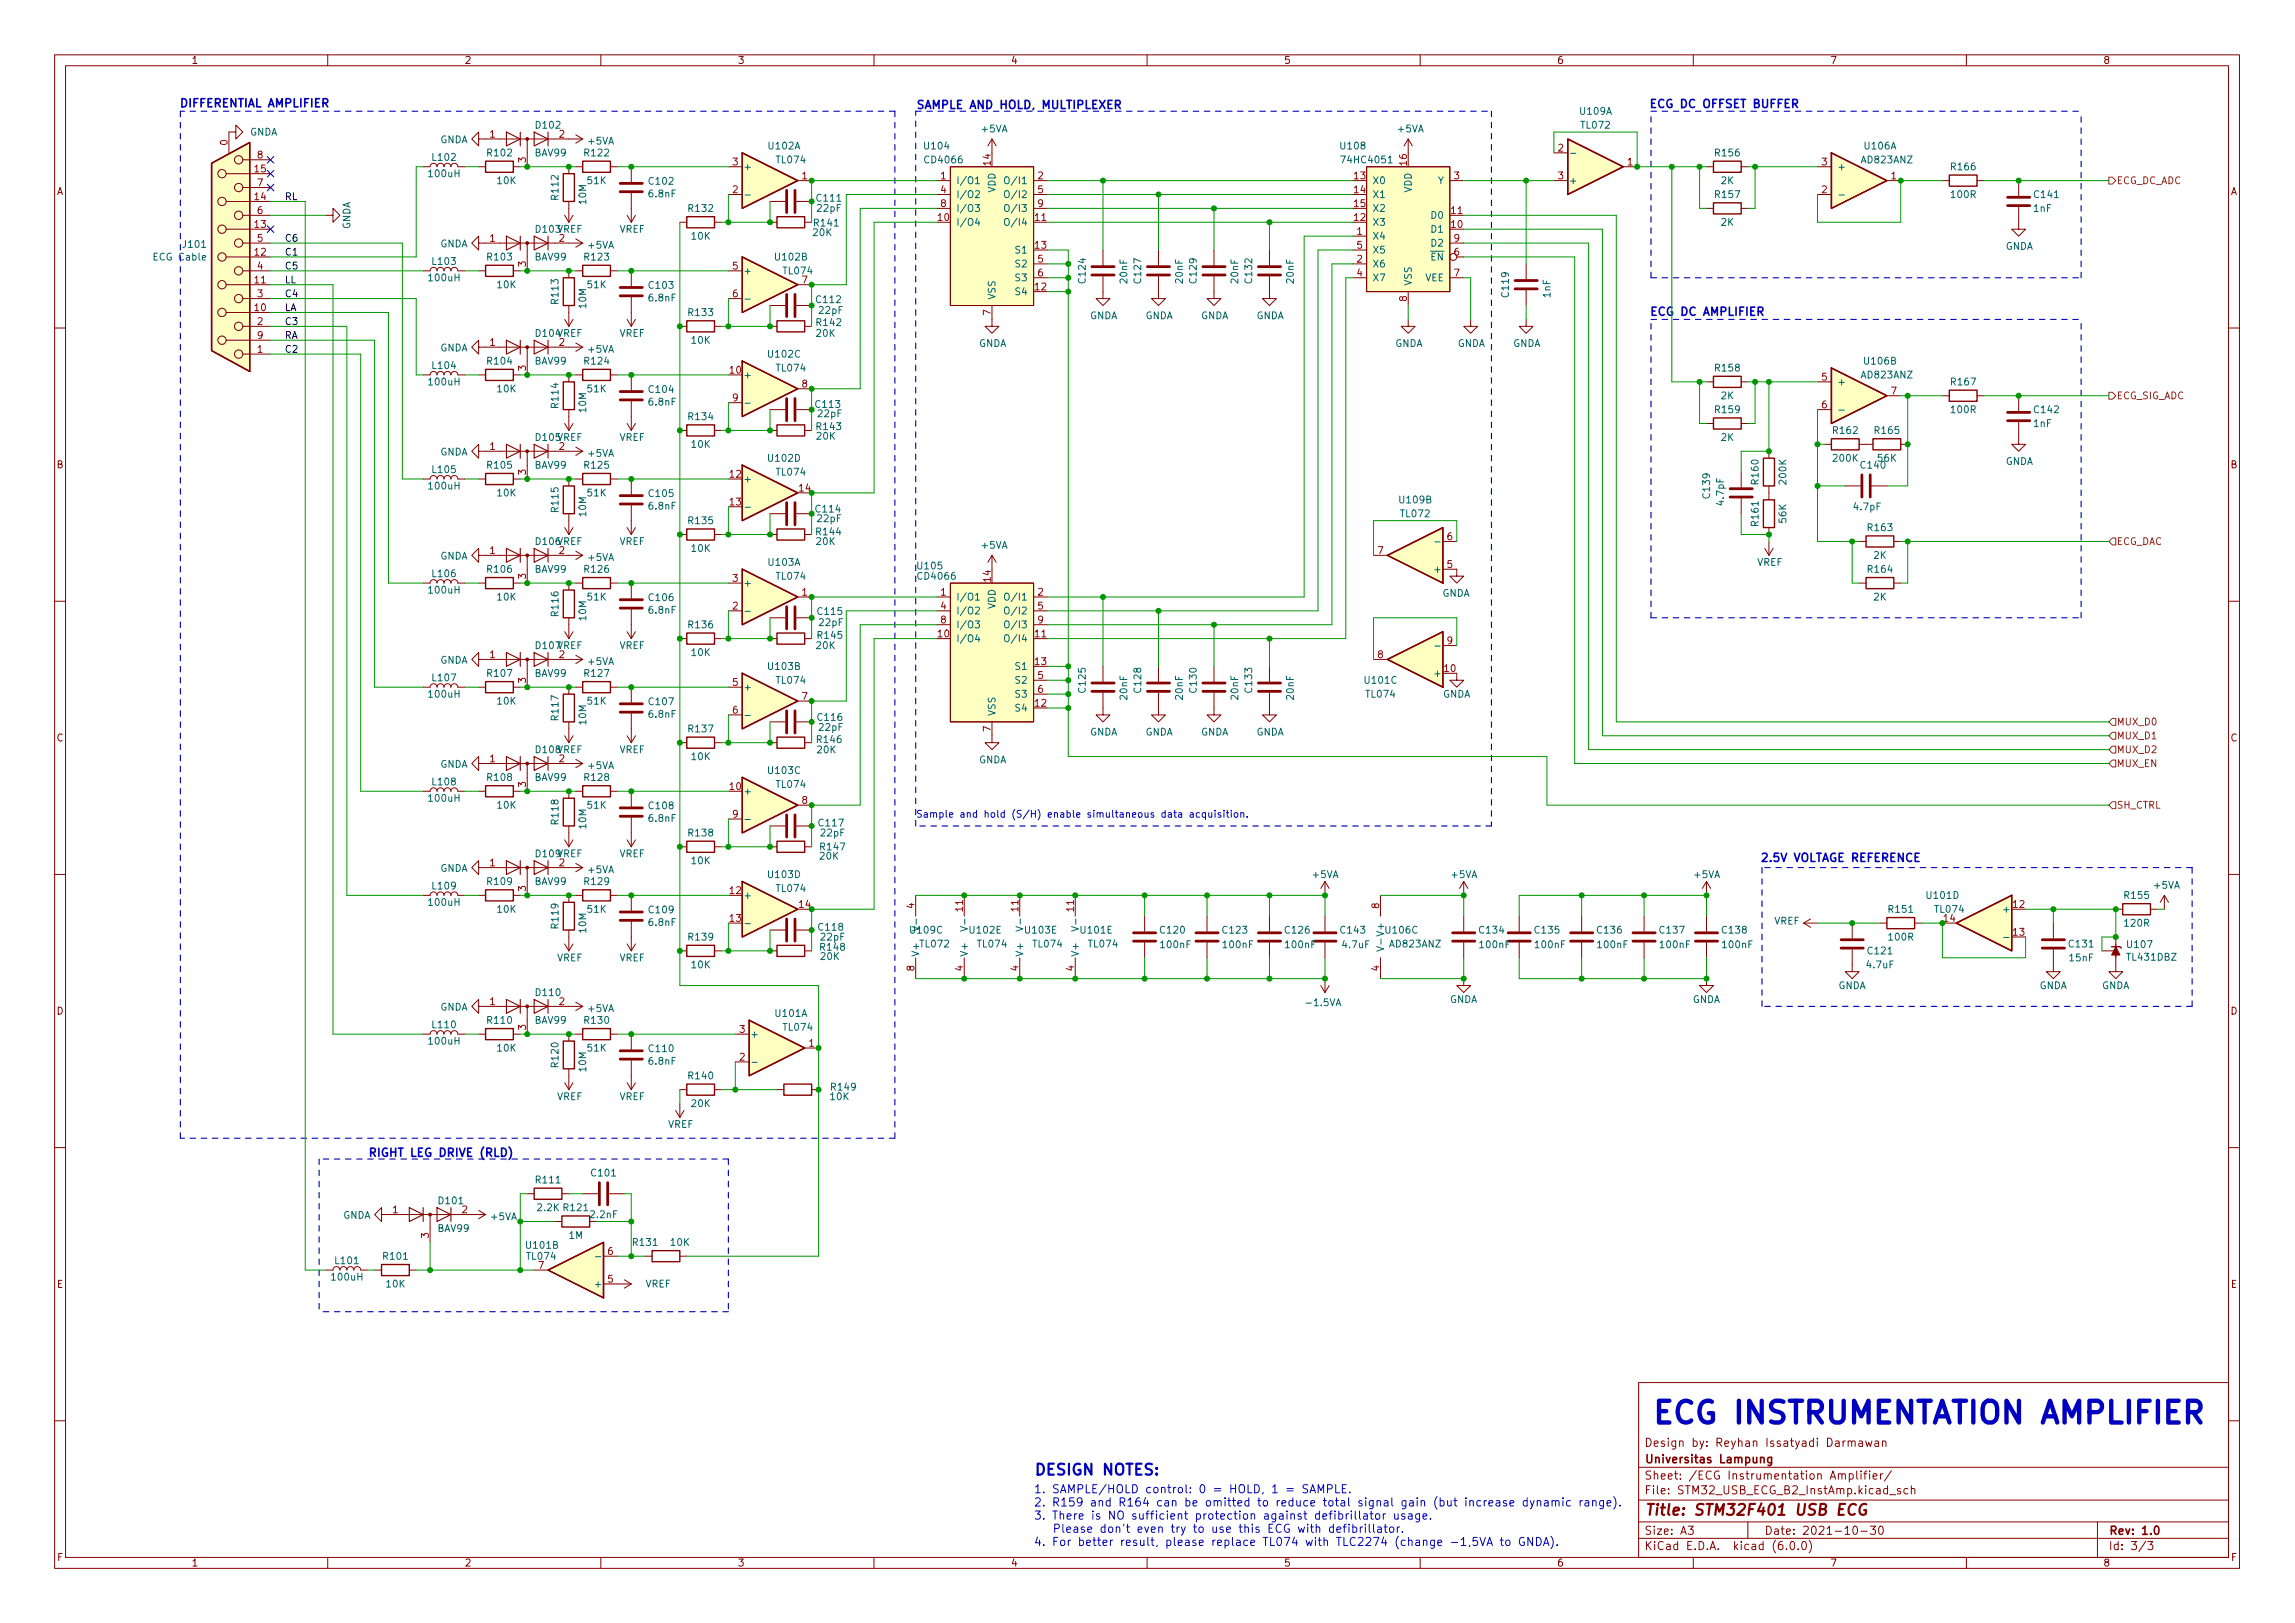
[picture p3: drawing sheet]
<svg xmlns="http://www.w3.org/2000/svg" width="420mm" height="297mm" viewBox="0 0 420 297" stroke-linecap="round" stroke-linejoin="round" font-family="sans-serif">
<defs><g id="words">
<text font-size="5.6" fill="#0000c2" x="302.3" y="260.5">ECG INSTRUMENTATION AMPLIFIER</text>
<text font-size="2.8" fill="#0000c2" x="189.2" y="270">DESIGN NOTES:</text>
<text font-size="2.8" fill="#840000" x="301" y="277.3">Title: STM32F401 USB ECG</text>
<g font-size="2.1" fill="#0000c2">
<text x="32.8" y="19.6">DIFFERENTIAL AMPLIFIER</text>
<text x="167.6" y="19.9">SAMPLE AND HOLD, MULTIPLEXER</text>
<text x="301.8" y="19.8">ECG DC OFFSET BUFFER</text>
<text x="301.9" y="57.8">ECG DC AMPLIFIER</text>
<text x="322.2" y="157.7">2.5V VOLTAGE REFERENCE</text>
<text x="67.3" y="211.7">RIGHT LEG DRIVE (RLD)</text>
<text x="189.2" y="273.3">1. SAMPLE/HOLD control: 0 = HOLD, 1 = SAMPLE.</text>
<text x="189.2" y="275.7">2. R159 and R164 can be omitted to reduce total signal gain (but increase dynamic range).</text>
<text x="189.2" y="278.1">3. There is NO sufficient protection against defibrillator usage.</text>
<text x="191" y="280.5">Please don't even try to use this ECG with defibrillator.</text>
<text x="189.2" y="282.9">4. For better result, please replace TL074 with TLC2274 (change -1,5VA to GNDA).</text>
</g>
<g font-size="2.1" fill="#840000">
<text x="301" y="267.8">Universitas Lampung</text>
<text x="301" y="264.8">Design by: Reyhan Issatyadi Darmawan</text>
<text x="301" y="273.5">File: STM32_USB_ECG_B2_InstAmp.kicad_sch</text>
<text x="301" y="270.8">Sheet: /ECG Instrumentation Amplifier/</text>
<text x="301" y="280.9">Size: A3</text>
<text x="323" y="280.9">Date: 2021-10-30</text>
<text x="386" y="280.9">Rev: 1.0</text>
<text x="301" y="283.7">KiCad E.D.A. kicad (6.0.0)</text>
<text x="386" y="283.7">Id: 3/3</text>
</g>
<g font-size="1.8" fill="#840000">
<text x="35" y="11.7">1</text>
<text x="85" y="11.7">2</text>
<text x="135" y="11.7">3</text>
<text x="185" y="11.7">4</text>
<text x="235" y="11.7">5</text>
<text x="285" y="11.7">6</text>
<text x="335" y="11.7">7</text>
<text x="385" y="11.7">8</text>
<text x="10.3" y="35.7">A</text>
<text x="408.3" y="35.7">A</text>
<text x="10.3" y="85.7">B</text>
<text x="408.3" y="85.7">B</text>
<text x="10.3" y="135.7">C</text>
<text x="408.3" y="135.7">C</text>
<text x="10.3" y="185.7">D</text>
<text x="408.3" y="185.7">D</text>
<text x="10.4" y="235.7">E</text>
<text x="408.4" y="235.7">E</text>
<text x="10.4" y="285.7">F</text>
<text x="35" y="286.7">1</text>
<text x="85" y="286.7">2</text>
<text x="135" y="286.7">3</text>
<text x="185" y="286.7">4</text>
<text x="235" y="286.7">5</text>
<text x="285" y="286.7">6</text>
<text x="335" y="286.7">7</text>
<text x="385" y="286.7">8</text>
<text x="408.4" y="285.7">F</text>
</g>
<g font-size="1.8" fill="#006464">
<text x="98.2" y="23.5">D102</text>
<text x="289.3" y="21">U109A</text>
<text x="289.5" y="23.5">TL072</text>
<text x="45.7" y="24.8">GNDA</text>
<text x="79.3" y="29.4">L102</text>
<text x="80.5" y="26.2">GNDA</text>
<text x="89.3" y="28.6">R102</text>
<text x="98" y="28.6">BAV99</text>
<text x="107.1" y="28.6">R122</text>
<text x="107.7" y="26.5">+5VA</text>
<text x="140.8" y="27.3">U102A</text>
<text x="142.2" y="29.9">TL074</text>
<text x="169.3" y="27.3">U104</text>
<text x="169.5" y="29.9">CD4066</text>
<text x="179.8" y="24.2">+5VA</text>
<text x="245.5" y="27.3">U108</text>
<text x="246" y="29.9">74HC4051</text>
<text x="256" y="24.2">+5VA</text>
<text x="314.1" y="28.6">R156</text>
<text x="340.9" y="29.9">AD823ANZ</text>
<text x="341.4" y="27.3">U106A</text>
<text x="78.6" y="32.4">100uH</text>
<text x="91.1" y="33.7">10K</text>
<text x="107.6" y="33.7">51K</text>
<text x="118.9" y="33.8">C102</text>
<text x="136" y="31.2">+</text>
<text x="175" y="33.7">I/O1</text>
<text x="182.2" y="35.3" transform="rotate(-90 182.2 35.3)">VDD</text>
<text x="184.9" y="33.7">O/I1</text>
<text x="251.2" y="33.7">X0</text>
<text x="258.4" y="35.3" transform="rotate(-90 258.4 35.3)">VDD</text>
<text x="263.2" y="33.7">Y</text>
<text x="287.1" y="33.7">+</text>
<text x="315.1" y="33.7">2K</text>
<text x="336.3" y="31.2">+</text>
<text x="357.3" y="31.2">R166</text>
<text x="102.2" y="36.4" transform="rotate(-90 102.2 36.4)">R112</text>
<text x="107.3" y="37.3" transform="rotate(-90 107.3 37.3)">10M</text>
<text x="118.9" y="36.1">6.8nF</text>
<text x="126.2" y="38.8">R132</text>
<text x="149.1" y="41.4">R141</text>
<text x="149.6" y="36.9">C111</text>
<text x="149.7" y="38.7">22pF</text>
<text x="175" y="41.3">I/O4</text>
<text x="175" y="36.2">I/O2</text>
<text x="175" y="38.8">I/O3</text>
<text x="184.9" y="41.3">O/I4</text>
<text x="184.9" y="36.2">O/I2</text>
<text x="184.9" y="38.8">O/I3</text>
<text x="251.2" y="41.3">X3</text>
<text x="251.2" y="36.2">X1</text>
<text x="251.2" y="38.8">X2</text>
<text x="262.2" y="40">D0</text>
<text x="314.1" y="36.2">R157</text>
<text x="315.1" y="41.3">2K</text>
<text x="357.3" y="36.2">100R</text>
<text x="372.3" y="38.8">1nF</text>
<text x="372.5" y="36.2">C141</text>
<text x="28.3" y="47.7">ECG Cable</text>
<text x="33.6" y="45.4">J101</text>
<text x="64.1" y="42" transform="rotate(-90 64.1 42)">GNDA</text>
<text x="80.5" y="45.2">GNDA</text>
<text x="89.3" y="47.7">R103</text>
<text x="98" y="47.7">BAV99</text>
<text x="98.2" y="42.6">D103VREF</text>
<text x="107.1" y="47.7">R123</text>
<text x="107.7" y="45.5">+5VA</text>
<text x="113.4" y="42.6">VREF</text>
<text x="126.6" y="43.9">10K</text>
<text x="142" y="47.7">U102B</text>
<text x="148.9" y="43.2">20K</text>
<text x="186.1" y="46.4">S1</text>
<text x="251.2" y="43.9">X4</text>
<text x="251.2" y="46.4">X5</text>
<text x="260.6" y="47.7">~{EN}</text>
<text x="262.2" y="42.6">D1</text>
<text x="262.2" y="45.1">D2</text>
<text x="367.1" y="45.7">GNDA</text>
<text x="78.6" y="51.5">100uH</text>
<text x="79.3" y="48.5">L103</text>
<text x="91.1" y="52.7">10K</text>
<text x="107.6" y="52.7">51K</text>
<text x="118.9" y="52.8">C103</text>
<text x="136" y="50.2">+</text>
<text x="143.5" y="50.2">TL074</text>
<text x="186.1" y="48.9">S2</text>
<text x="186.1" y="51.5">S3</text>
<text x="198.8" y="51.7" transform="rotate(-90 198.8 51.7)">C124</text>
<text x="206.4" y="51.8" transform="rotate(-90 206.4 51.8)">20nF</text>
<text x="208.9" y="51.7" transform="rotate(-90 208.9 51.7)">C127</text>
<text x="216.5" y="51.8" transform="rotate(-90 216.5 51.8)">20nF</text>
<text x="219.1" y="51.7" transform="rotate(-90 219.1 51.7)">C129</text>
<text x="226.7" y="51.8" transform="rotate(-90 226.7 51.8)">20nF</text>
<text x="229.2" y="51.7" transform="rotate(-90 229.2 51.7)">C132</text>
<text x="236.9" y="51.8" transform="rotate(-90 236.9 51.8)">20nF</text>
<text x="251.2" y="48.9">X6</text>
<text x="251.2" y="51.5">X7</text>
<text x="258.4" y="52.4" transform="rotate(-90 258.4 52.4)">VSS</text>
<text x="260.9" y="51.5">VEE</text>
<text x="102.2" y="55.5" transform="rotate(-90 102.2 55.5)">R113</text>
<text x="107.3" y="56.4" transform="rotate(-90 107.3 56.4)">10M</text>
<text x="118.9" y="55.2">6.8nF</text>
<text x="126.2" y="57.8">R133</text>
<text x="149.5" y="55.5">C112</text>
<text x="149.6" y="59.7">R142</text>
<text x="150" y="57.4">22pF</text>
<text x="182.2" y="54.9" transform="rotate(-90 182.2 54.9)">VSS</text>
<text x="186.1" y="54">S4</text>
<text x="199.5" y="58.4">GNDA</text>
<text x="209.6" y="58.4">GNDA</text>
<text x="219.8" y="58.4">GNDA</text>
<text x="229.9" y="58.4">GNDA</text>
<text x="276.2" y="54.2" transform="rotate(-90 276.2 54.2)">C119</text>
<text x="283.8" y="54.4" transform="rotate(-90 283.8 54.4)">1nF</text>
<text x="80.5" y="64.3">GNDA</text>
<text x="98.2" y="61.6">D104VREF</text>
<text x="107.7" y="64.6">+5VA</text>
<text x="113.4" y="61.6">VREF</text>
<text x="126.6" y="62.9">10K</text>
<text x="140.8" y="65.4">U102C</text>
<text x="149.5" y="61.6">20K</text>
<text x="179.1" y="63.5">GNDA</text>
<text x="255.3" y="63.5">GNDA</text>
<text x="266.8" y="63.5">GNDA</text>
<text x="276.9" y="63.5">GNDA</text>
<text x="78.6" y="70.5">100uH</text>
<text x="79.3" y="67.5">L104</text>
<text x="89.3" y="66.7">R104</text>
<text x="91.1" y="71.8">10K</text>
<text x="98" y="66.7">BAV99</text>
<text x="107.1" y="66.7">R124</text>
<text x="107.6" y="71.8">51K</text>
<text x="118.9" y="71.9">C104</text>
<text x="136" y="69.3">+</text>
<text x="142.2" y="68">TL074</text>
<text x="314.1" y="68">R158</text>
<text x="336.3" y="70.5">+</text>
<text x="340.9" y="69.3">AD823ANZ</text>
<text x="341.4" y="66.7">U106B</text>
<text x="357.3" y="70.5">R167</text>
<text x="102.2" y="74.5" transform="rotate(-90 102.2 74.5)">R114</text>
<text x="107.3" y="75.4" transform="rotate(-90 107.3 75.4)">10M</text>
<text x="118.9" y="74.2">6.8nF</text>
<text x="126.2" y="76.9">R134</text>
<text x="149.4" y="74.6">C113</text>
<text x="149.8" y="76.3">22pF</text>
<text x="314.1" y="75.6">R159</text>
<text x="315.1" y="73.1">2K</text>
<text x="357.3" y="75.6">100R</text>
<text x="372.5" y="75.6">C142</text>
<text x="80.5" y="83.3">GNDA</text>
<text x="98.2" y="80.7">D105VREF</text>
<text x="107.7" y="83.6">+5VA</text>
<text x="113.4" y="80.7">VREF</text>
<text x="126.6" y="82">10K</text>
<text x="149.6" y="80.5">20K</text>
<text x="149.6" y="78.7">R143</text>
<text x="315.1" y="80.7">2K</text>
<text x="335.7" y="79.4">R162</text>
<text x="343.3" y="79.4">R165</text>
<text x="372.3" y="78.1">1nF</text>
<text x="78.6" y="89.6">100uH</text>
<text x="79.3" y="86.6">L105</text>
<text x="89.3" y="85.8">R105</text>
<text x="98" y="85.8">BAV99</text>
<text x="107.1" y="85.8">R125</text>
<text x="136" y="88.3">+</text>
<text x="140.8" y="84.5">U102D</text>
<text x="142.2" y="87">TL074</text>
<text x="321.9" y="88.5" transform="rotate(-90 321.9 88.5)">R160</text>
<text x="327" y="88.5" transform="rotate(-90 327 88.5)">200K</text>
<text x="335.7" y="84.5">200K</text>
<text x="340.8" y="85.8">C140</text>
<text x="343.8" y="84.5">56K</text>
<text x="367.1" y="85.1">GNDA</text>
<text x="91.1" y="90.8">10K</text>
<text x="102.2" y="93.6" transform="rotate(-90 102.2 93.6)">R115</text>
<text x="107.3" y="94.5" transform="rotate(-90 107.3 94.5)">10M</text>
<text x="107.6" y="90.8">51K</text>
<text x="118.9" y="93.3">6.8nF</text>
<text x="118.9" y="90.9">C105</text>
<text x="126.2" y="95.9">R135</text>
<text x="149.4" y="93.8">C114</text>
<text x="149.7" y="95.5">22pF</text>
<text x="256.3" y="92.1">U109B</text>
<text x="256.5" y="94.7">TL072</text>
<text x="313.1" y="91.1" transform="rotate(-90 313.1 91.1)">C139</text>
<text x="315.6" y="92.3" transform="rotate(-90 315.6 92.3)">4.7pF</text>
<text x="327" y="95.6" transform="rotate(-90 327 95.6)">56K</text>
<text x="339.5" y="93.4">4.7pF</text>
<text x="98.2" y="99.7">D106VREF</text>
<text x="113.4" y="99.7">VREF</text>
<text x="126.6" y="101">10K</text>
<text x="149.5" y="99.7">20K</text>
<text x="149.5" y="98">R144</text>
<text x="179.8" y="100.4">+5VA</text>
<text x="321.9" y="96.1" transform="rotate(-90 321.9 96.1)">R161</text>
<text x="342.1" y="97.2">R163</text>
<text x="79.3" y="105.6">L106</text>
<text x="80.5" y="102.4">GNDA</text>
<text x="89.3" y="104.8">R106</text>
<text x="98" y="104.8">BAV99</text>
<text x="107.1" y="104.8">R126</text>
<text x="107.7" y="102.7">+5VA</text>
<text x="136" y="107.4">+</text>
<text x="140.8" y="103.5">U103A</text>
<text x="142.2" y="106.1">TL074</text>
<text x="168.1" y="104.2">U105</text>
<text x="168.2" y="106.1">CD4066</text>
<text x="263" y="104.8">+</text>
<text x="321.7" y="103.5">VREF</text>
<text x="342.1" y="104.8">R164</text>
<text x="343" y="102.3">2K</text>
<text x="78.6" y="108.6">100uH</text>
<text x="91.1" y="109.9">10K</text>
<text x="102.2" y="112.6" transform="rotate(-90 102.2 112.6)">R116</text>
<text x="107.3" y="113.5" transform="rotate(-90 107.3 113.5)">10M</text>
<text x="107.6" y="109.9">51K</text>
<text x="118.9" y="112.3">6.8nF</text>
<text x="118.9" y="110">C106</text>
<text x="149.8" y="112.5">C115</text>
<text x="175" y="109.9">I/O1</text>
<text x="175" y="112.4">I/O2</text>
<text x="182.2" y="111.5" transform="rotate(-90 182.2 111.5)">VDD</text>
<text x="184.9" y="109.9">O/I1</text>
<text x="184.9" y="112.4">O/I2</text>
<text x="264" y="109.2">GNDA</text>
<text x="343" y="109.9">2K</text>
<text x="98.2" y="118.8">D107VREF</text>
<text x="113.4" y="118.8">VREF</text>
<text x="126.2" y="115">R136</text>
<text x="149.5" y="118.8">20K</text>
<text x="149.8" y="116.9">R145</text>
<text x="150" y="114.6">22pF</text>
<text x="175" y="117.5">I/O4</text>
<text x="175" y="115">I/O3</text>
<text x="184.9" y="117.5">O/I4</text>
<text x="184.9" y="115">O/I3</text>
<text x="79.3" y="124.7">L107</text>
<text x="80.5" y="121.4">GNDA</text>
<text x="89.3" y="123.9">R107</text>
<text x="98" y="123.9">BAV99</text>
<text x="107.1" y="123.9">R127</text>
<text x="107.7" y="121.7">+5VA</text>
<text x="126.6" y="120.1">10K</text>
<text x="140.8" y="122.6">U103B</text>
<text x="142.2" y="125.1">TL074</text>
<text x="186.1" y="122.6">S1</text>
<text x="186.1" y="125.1">S2</text>
<text x="250" y="125.1">U101C</text>
<text x="263" y="123.9">+</text>
<text x="78.6" y="127.7">100uH</text>
<text x="91.1" y="128.9">10K</text>
<text x="102.2" y="131.7" transform="rotate(-90 102.2 131.7)">R117</text>
<text x="107.6" y="128.9">51K</text>
<text x="118.9" y="131.4">6.8nF</text>
<text x="118.9" y="129">C107</text>
<text x="136" y="126.4">+</text>
<text x="149.8" y="131.9">C116</text>
<text x="182.2" y="131.1" transform="rotate(-90 182.2 131.1)">VSS</text>
<text x="186.1" y="130.2">S4</text>
<text x="186.1" y="127.7">S3</text>
<text x="198.8" y="126.6" transform="rotate(-90 198.8 126.6)">C125</text>
<text x="206.4" y="128" transform="rotate(-90 206.4 128)">20nF</text>
<text x="208.9" y="126.6" transform="rotate(-90 208.9 126.6)">C128</text>
<text x="216.5" y="128" transform="rotate(-90 216.5 128)">20nF</text>
<text x="219.1" y="126.6" transform="rotate(-90 219.1 126.6)">C130</text>
<text x="226.7" y="128" transform="rotate(-90 226.7 128)">20nF</text>
<text x="229.2" y="126.6" transform="rotate(-90 229.2 126.6)">C133</text>
<text x="236.9" y="128" transform="rotate(-90 236.9 128)">20nF</text>
<text x="250.2" y="127.7">TL074</text>
<text x="264.1" y="127.7">GNDA</text>
<text x="98.2" y="137.8">D108VREF</text>
<text x="107.3" y="132.6" transform="rotate(-90 107.3 132.6)">10M</text>
<text x="113.4" y="137.8">VREF</text>
<text x="126.2" y="134">R137</text>
<text x="149.7" y="137.9">20K</text>
<text x="149.7" y="136">R146</text>
<text x="150" y="133.7">22pF</text>
<text x="199.5" y="134.6">GNDA</text>
<text x="209.6" y="134.6">GNDA</text>
<text x="219.8" y="134.6">GNDA</text>
<text x="229.9" y="134.6">GNDA</text>
<text x="79.3" y="143.7">L108</text>
<text x="80.5" y="140.5">GNDA</text>
<text x="89.3" y="142.9">R108</text>
<text x="98" y="142.9">BAV99</text>
<text x="107.1" y="142.9">R128</text>
<text x="107.7" y="140.8">+5VA</text>
<text x="126.6" y="139.1">10K</text>
<text x="140.8" y="141.6">U103C</text>
<text x="179.1" y="139.7">GNDA</text>
<text x="78.6" y="146.7">100uH</text>
<text x="91.1" y="148">10K</text>
<text x="107.6" y="148">51K</text>
<text x="118.9" y="148.1">C108</text>
<text x="136" y="145.5">+</text>
<text x="142.2" y="144.2">TL074</text>
<text x="102.2" y="150.7" transform="rotate(-90 102.2 150.7)">R118</text>
<text x="107.3" y="151.6" transform="rotate(-90 107.3 151.6)">10M</text>
<text x="118.9" y="150.4">6.8nF</text>
<text x="126.2" y="153.1">R138</text>
<text x="150" y="151.2">C117</text>
<text x="150.3" y="155.6">R147</text>
<text x="150.3" y="153.1">22pF</text>
<text x="80.5" y="159.5">GNDA</text>
<text x="89.3" y="162">R109</text>
<text x="98" y="162">BAV99</text>
<text x="98.2" y="156.9">D109VREF</text>
<text x="107.1" y="162">R129</text>
<text x="107.7" y="159.8">+5VA</text>
<text x="113.4" y="156.9">VREF</text>
<text x="126.6" y="158.2">10K</text>
<text x="140.8" y="160.7">U103D</text>
<text x="150.1" y="157.3">20K</text>
<text x="240.4" y="160.7">+5VA</text>
<text x="265.8" y="160.7">+5VA</text>
<text x="310.2" y="160.7">+5VA</text>
<text x="78.6" y="165.8">100uH</text>
<text x="79.3" y="162.8">L109</text>
<text x="91.1" y="167">10K</text>
<text x="107.6" y="167">51K</text>
<text x="118.9" y="167.1">C109</text>
<text x="136" y="164.5">+</text>
<text x="142.2" y="163.2">TL074</text>
<text x="345.9" y="167">R151</text>
<text x="352.8" y="164.5">U101D</text>
<text x="354.3" y="167">TL074</text>
<text x="367.1" y="167">+</text>
<text x="389" y="164.5">R155</text>
<text x="394.4" y="162.6">+5VA</text>
<text x="102.2" y="169.8" transform="rotate(-90 102.2 169.8)">R119</text>
<text x="107.3" y="170.7" transform="rotate(-90 107.3 170.7)">10M</text>
<text x="118.9" y="169.5">6.8nF</text>
<text x="126.2" y="172.1">R139</text>
<text x="150" y="170.3">C118</text>
<text x="150.3" y="174">R148</text>
<text x="150.3" y="172.1">22pF</text>
<text x="166.8" y="170.9">U109C</text>
<text x="168.5" y="173.4">TL072</text>
<text x="177.6" y="170.9">U102E</text>
<text x="179.1" y="173.4">TL074</text>
<text x="187.8" y="170.9">U103E</text>
<text x="189.2" y="173.4">TL074</text>
<text x="198" y="170.9">U101E</text>
<text x="199.4" y="173.4">TL074</text>
<text x="212.5" y="170.9">C120</text>
<text x="212.6" y="173.5">100nF</text>
<text x="223.9" y="170.9">C123</text>
<text x="224" y="173.5">100nF</text>
<text x="235.4" y="170.9">C126</text>
<text x="235.5" y="173.5">100nF</text>
<text x="245.5" y="170.9">C143</text>
<text x="245.9" y="173.5">4.7uF</text>
<text x="253.4" y="170.9" transform="rotate(-90 253.4 170.9)">V+</text>
<text x="253.8" y="170.9">U106C</text>
<text x="254.5" y="173.4">AD823ANZ</text>
<text x="270.9" y="170.9">C134</text>
<text x="271" y="173.5">100nF</text>
<text x="281.1" y="170.9">C135</text>
<text x="281.2" y="173.5">100nF</text>
<text x="292.5" y="170.9">C136</text>
<text x="292.6" y="173.5">100nF</text>
<text x="304" y="170.9">C137</text>
<text x="304" y="173.5">100nF</text>
<text x="315.4" y="170.9">C138</text>
<text x="315.5" y="173.5">100nF</text>
<text x="324.8" y="169.2">VREF</text>
<text x="345.9" y="172.1">100R</text>
<text x="378.9" y="173.4">C131</text>
<text x="389" y="169.6">120R</text>
<text x="389.6" y="173.5">U107</text>
<text x="101.9" y="175.9">VREF</text>
<text x="113.4" y="175.9">VREF</text>
<text x="126.6" y="177.2">10K</text>
<text x="150.3" y="175.7">20K</text>
<text x="168.3" y="175.2" transform="rotate(-90 168.3 175.2)">V+</text>
<text x="177.2" y="175.2" transform="rotate(-90 177.2 175.2)">V+</text>
<text x="187.3" y="175.2" transform="rotate(-90 187.3 175.2)">V+</text>
<text x="197.5" y="175.2" transform="rotate(-90 197.5 175.2)">V+</text>
<text x="341.9" y="177.2">4.7uF</text>
<text x="342.1" y="174.7">C121</text>
<text x="378.9" y="175.9">15nF</text>
<text x="389.5" y="175.8">TL431DBZ</text>
<text x="80.5" y="184.9">GNDA</text>
<text x="98.2" y="182.3">D110</text>
<text x="107.7" y="185.2">+5VA</text>
<text x="239.4" y="184.1">-1.5VA</text>
<text x="265.3" y="183.6">GNDA</text>
<text x="309.8" y="183.6">GNDA</text>
<text x="336.5" y="181">GNDA</text>
<text x="373.3" y="181">GNDA</text>
<text x="384.7" y="181">GNDA</text>
<text x="78.6" y="191.2">100uH</text>
<text x="79.3" y="188.2">L110</text>
<text x="89.3" y="187.4">R110</text>
<text x="98" y="187.4">BAV99</text>
<text x="107.1" y="187.4">R130</text>
<text x="137.3" y="189.9">+</text>
<text x="142" y="186.1">U101A</text>
<text x="143.5" y="188.6">TL074</text>
<text x="91.1" y="192.4">10K</text>
<text x="102.2" y="195.2" transform="rotate(-90 102.2 195.2)">R120</text>
<text x="107.3" y="196.1" transform="rotate(-90 107.3 196.1)">10M</text>
<text x="107.6" y="192.4">51K</text>
<text x="118.9" y="194.9">6.8nF</text>
<text x="118.9" y="192.5">C110</text>
<text x="126.2" y="197.5">R140</text>
<text x="101.9" y="201.3">VREF</text>
<text x="113.4" y="201.3">VREF</text>
<text x="126.6" y="202.6">20K</text>
<text x="152" y="201.3">10K</text>
<text x="152.3" y="199.6">R149</text>
<text x="122.3" y="206.4">VREF</text>
<text x="108.4" y="215.3">C101</text>
<text x="80.4" y="220.4">D101</text>
<text x="98.2" y="216.6">R111</text>
<text x="98.5" y="221.7">2.2K R121</text>
<text x="62.7" y="223">GNDA</text>
<text x="80.2" y="225.5">BAV99</text>
<text x="89.9" y="223.3">+5VA</text>
<text x="104.2" y="226.7">1M</text>
<text x="108.2" y="222.9">2.2nF</text>
<text x="61.5" y="231.4">L101</text>
<text x="70.3" y="230.5">R101</text>
<text x="96.5" y="228.5">U101B</text>
<text x="96.5" y="230.5">TL074</text>
<text x="116" y="228">R131</text>
<text x="122.8" y="228">10K</text>
<text x="60.8" y="234.4">100uH</text>
<text x="70.8" y="235.6">10K</text>
<text x="109.3" y="235.6">+</text>
<text x="118.1" y="235.6">VREF</text>
</g>
<g font-size="1.8" fill="#a90000">
<text x="41.7" y="26.6" transform="rotate(-90 41.7 26.6)">0</text>
<text x="47.1" y="29">8</text>
<text x="89.7" y="25.2">1</text>
<text x="96.3" y="29.7" transform="rotate(-90 96.3 29.7)">3</text>
<text x="102.4" y="25.2">2</text>
<text x="285.3" y="27.7">2</text>
<text x="46.6" y="31.5">15</text>
<text x="47.1" y="34.1">7</text>
<text x="134.1" y="35.3">2</text>
<text x="134.1" y="30.3">3</text>
<text x="146.8" y="32.8">1</text>
<text x="172.2" y="32.8">1</text>
<text x="172.2" y="35.3">4</text>
<text x="181.4" y="30.2" transform="rotate(-90 181.4 30.2)">14</text>
<text x="190" y="32.8">2</text>
<text x="190" y="35.3">5</text>
<text x="247.9" y="32.8">13</text>
<text x="247.9" y="35.3">14</text>
<text x="257.6" y="30.2" transform="rotate(-90 257.6 30.2)">16</text>
<text x="266.2" y="32.8">3</text>
<text x="285.3" y="32.8">3</text>
<text x="298" y="30.3">1</text>
<text x="333.5" y="35.3">2</text>
<text x="333.5" y="30.3">3</text>
<text x="346.2" y="32.8">1</text>
<text x="46.6" y="41.7">13</text>
<text x="46.6" y="36.6">14</text>
<text x="47.1" y="39.2">6</text>
<text x="171.7" y="40.4">10</text>
<text x="172.2" y="37.9">8</text>
<text x="189.5" y="40.4">11</text>
<text x="190" y="37.9">9</text>
<text x="247.9" y="40.4">12</text>
<text x="247.9" y="37.9">15</text>
<text x="265.7" y="41.7">10</text>
<text x="265.7" y="39.2">11</text>
<text x="46.6" y="46.8">12</text>
<text x="47.1" y="44.2">5</text>
<text x="89.7" y="44.2">1</text>
<text x="102.4" y="44.2">2</text>
<text x="189.5" y="45.5">13</text>
<text x="248.4" y="43">1</text>
<text x="248.4" y="45.5">5</text>
<text x="266.2" y="46.8">6</text>
<text x="266.2" y="44.2">9</text>
<text x="46.6" y="51.9">11</text>
<text x="47.1" y="49.3">4</text>
<text x="96.3" y="48.8" transform="rotate(-90 96.3 48.8)">3</text>
<text x="134.1" y="49.3">5</text>
<text x="146.8" y="51.9">7</text>
<text x="189.5" y="53.1">12</text>
<text x="190" y="48">5</text>
<text x="190" y="50.6">6</text>
<text x="248.4" y="48">2</text>
<text x="248.4" y="50.6">4</text>
<text x="266.2" y="50.6">7</text>
<text x="46.6" y="56.9">10</text>
<text x="47.1" y="59.5">2</text>
<text x="47.1" y="54.4">3</text>
<text x="134.1" y="54.4">6</text>
<text x="181.4" y="57.7" transform="rotate(-90 181.4 57.7)">7</text>
<text x="257.6" y="55.1" transform="rotate(-90 257.6 55.1)">8</text>
<text x="47.1" y="64.6">1</text>
<text x="47.1" y="62">9</text>
<text x="89.7" y="63.3">1</text>
<text x="102.4" y="63.3">2</text>
<text x="96.3" y="67.8" transform="rotate(-90 96.3 67.8)">3</text>
<text x="133.6" y="68.4">10</text>
<text x="146.8" y="70.9">8</text>
<text x="333.5" y="69.6">5</text>
<text x="134.1" y="73.4">9</text>
<text x="333.5" y="74.7">6</text>
<text x="346.2" y="72.2">7</text>
<text x="89.7" y="82.3">1</text>
<text x="102.4" y="82.3">2</text>
<text x="96.3" y="86.9" transform="rotate(-90 96.3 86.9)">3</text>
<text x="133.6" y="87.4">12</text>
<text x="146.3" y="90">14</text>
<text x="133.6" y="92.5">13</text>
<text x="89.7" y="101.4">1</text>
<text x="102.4" y="101.4">2</text>
<text x="252.2" y="101.4">7</text>
<text x="264.9" y="98.8">6</text>
<text x="96.3" y="105.9" transform="rotate(-90 96.3 105.9)">3</text>
<text x="134.1" y="106.5">3</text>
<text x="181.4" y="106.4" transform="rotate(-90 181.4 106.4)">14</text>
<text x="264.9" y="103.9">5</text>
<text x="134.1" y="111.5">2</text>
<text x="146.8" y="109">1</text>
<text x="172.2" y="109">1</text>
<text x="172.2" y="111.5">4</text>
<text x="190" y="109">2</text>
<text x="190" y="111.5">5</text>
<text x="171.7" y="116.6">10</text>
<text x="172.2" y="114.1">8</text>
<text x="189.5" y="116.6">11</text>
<text x="190" y="114.1">9</text>
<text x="264.9" y="117.9">9</text>
<text x="89.7" y="120.4">1</text>
<text x="96.3" y="125" transform="rotate(-90 96.3 125)">3</text>
<text x="102.4" y="120.4">2</text>
<text x="134.1" y="125.5">5</text>
<text x="189.5" y="121.7">13</text>
<text x="190" y="124.2">5</text>
<text x="252.2" y="120.4">8</text>
<text x="264.4" y="123">10</text>
<text x="134.1" y="130.6">6</text>
<text x="146.8" y="128.1">7</text>
<text x="189.5" y="129.3">12</text>
<text x="190" y="126.8">6</text>
<text x="181.4" y="133.9" transform="rotate(-90 181.4 133.9)">7</text>
<text x="89.7" y="139.5">1</text>
<text x="102.4" y="139.5">2</text>
<text x="96.3" y="144" transform="rotate(-90 96.3 144)">3</text>
<text x="133.6" y="144.6">10</text>
<text x="134.1" y="149.6">9</text>
<text x="146.8" y="147.1">8</text>
<text x="89.7" y="158.5">1</text>
<text x="102.4" y="158.5">2</text>
<text x="96.3" y="163.1" transform="rotate(-90 96.3 163.1)">3</text>
<text x="133.6" y="163.6">12</text>
<text x="146.3" y="166.2">14</text>
<text x="167.4" y="166.3" transform="rotate(-90 167.4 166.3)">4</text>
<text x="176.3" y="166.8" transform="rotate(-90 176.3 166.8)">11</text>
<text x="186.4" y="166.8" transform="rotate(-90 186.4 166.8)">11</text>
<text x="196.6" y="166.8" transform="rotate(-90 196.6 166.8)">11</text>
<text x="252.5" y="166.3" transform="rotate(-90 252.5 166.3)">8</text>
<text x="368.6" y="166.2">12</text>
<text x="133.6" y="168.7">13</text>
<text x="355.9" y="168.7">14</text>
<text x="368.6" y="171.2">13</text>
<text x="167.4" y="177.7" transform="rotate(-90 167.4 177.7)">8</text>
<text x="176.3" y="177.7" transform="rotate(-90 176.3 177.7)">4</text>
<text x="186.4" y="177.7" transform="rotate(-90 186.4 177.7)">4</text>
<text x="196.6" y="177.7" transform="rotate(-90 196.6 177.7)">4</text>
<text x="252.5" y="177.7" transform="rotate(-90 252.5 177.7)">4</text>
<text x="89.7" y="183.9">1</text>
<text x="102.4" y="183.9">2</text>
<text x="96.3" y="188.5" transform="rotate(-90 96.3 188.5)">3</text>
<text x="135.4" y="189">3</text>
<text x="148.1" y="191.6">1</text>
<text x="135.4" y="194.1">2</text>
<text x="71.9" y="222">1</text>
<text x="78.5" y="226.6" transform="rotate(-90 78.5 226.6)">3</text>
<text x="84.6" y="222">2</text>
<text x="98.6" y="232.2">7</text>
<text x="111.3" y="229.7">6</text>
<text x="111.3" y="234.7">5</text>
</g>
<g font-size="1.8" fill="#725600">
<text x="387.5" y="33.7">ECG_DC_ADC</text>
<text x="387.5" y="73.1">ECG_SIG_ADC</text>
<text x="387.5" y="99.7">ECG_DAC</text>
<text x="387.5" y="135.3">MUX_D1</text>
<text x="387.5" y="132.8">MUX_D0</text>
<text x="387.5" y="137.8">MUX_D2</text>
<text x="387.5" y="140.4">MUX_EN</text>
<text x="387.5" y="148">SH_CTRL</text>
</g>
<g font-size="1.8" fill="#0f0f0f">
<text x="52.1" y="36.6">RL</text>
<text x="52.1" y="44.2">C6</text>
<text x="52.1" y="46.8">C1</text>
<text x="52.1" y="49.3">C5</text>
<text x="52.1" y="51.8">LL</text>
<text x="52.1" y="59.5">C3</text>
<text x="52.1" y="54.4">C4</text>
<text x="52.1" y="56.9">LA</text>
<text x="52.1" y="62">RA</text>
<text x="52.1" y="64.5">C2</text>
</g>
<text font-size="1.8" fill="#0000c2" x="167.6" y="149.6">Sample and hold (S/H) enable simultaneous data acquisition.</text>
</g></defs>
<g fill="none" stroke="#840000" stroke-width=".18">
<path d="M10 10h400v277h-400zM12 12h396v273h-396zM60 10v2M110 10v2M160 10v2M210 10v2M260 10v2M310 10v2M360 10v2M41.4 31.8h8.1M41.4 36.9h8.1M43.2 24.2v1.2l1.2-1.2-1.2-1.3v1.3h-1.3v3.8"/>
<path d="M44.4 29.2h5.1M44.4 34.3h5.1M44.4 39.4h5.1M59.7 39.4h1.3v-1.3l1.2 1.3-1.2 1.3v-1.3M77.5 30.5h1.2a.63 .63 0 0 1 .7-.6 .63 .63 0 0 1 .6 .6 .63 .63 0 0 1 .6-.6 .63 .63 0 0 1 .7 .6 .63 .63 0 0 1 .6-.6 .63 .63 0 0 1 .6 .6 .63 .63 0 0 1 .7-.6 .63 .63 0 0 1 .6 .6h1.3M87.6 25.4v-1.2l-1.2 1.2 1.2 1.3v-1.3h19.1M87.6 30.5h1.3M94 30.5h1.2M96.5 25.4v5.1M103.4 39.4l.7 1.3M104.1 30.5v1.3M104.1 36.9v3.8"/>
<path d="M104.9 39.4l-.8 1.3M105.4 30.5h1.3M105.4 24.7l1.3 .7M106.7 25.4l-1.3 .8M111.8 30.5h1.2M114.8 39.4l.8 1.3M115.6 30.5v2.8M115.6 35.3v5.4M116.3 39.4l-.7 1.3M133.3 30.5h2.6M133.3 35.6h2.6M141 36.9h2.8"/>
<path d="M145.8 36.9h2.8M146 33.1h2.6M171.4 38.1h2.6M171.4 33.1h2.6M171.4 35.6h2.6M174 30.5h15.2v25.4h-15.2zM181.6 25.4v2.6M181.6 25.4l-.8 1.3M181.6 25.4l.8 1.3M189.2 38.1h2.6M189.2 33.1h2.6M189.2 35.6h2.6"/>
<path d="M250.2 30.5h15.2v22.9h-15.2zM257.8 25.4l-.8 1.3M257.8 25.4v2.6M257.8 25.4l.8 1.3M265.4 33.1h2.6M265.4 39.4h2.6M284.5 28h2.5M284.5 33.1h2.5M297.2 30.5h2.5M312.4 38.1h1.3M312.4 30.5h1.3M318.8 38.1h1.2"/>
<path d="M318.8 30.5h1.2M332.7 30.5h2.6M332.7 35.6h2.6M345.4 33.1h2.6M355.6 33.1h1.3M361.9 33.1h1.3M369.6 37.9v4h1.2l-1.2 1.3-1.3-1.3h1.3M369.6 33.1v2.8M41.4 41.9h8.1M41.4 47h8.1M41.4 52.1h8.1M41.4 57.2h8.1"/>
<path d="M44.4 49.6h5.1M44.4 44.5h5.1M44.4 54.6h5.1M44.4 59.7h5.1M77.5 49.6h1.2a.64 .64 0 0 1 .7-.7 .64 .64 0 0 1 .6 .7 .64 .64 0 0 1 .6-.7 .64 .64 0 0 1 .7 .7 .64 .64 0 0 1 .6-.7 .64 .64 0 0 1 .6 .7 .64 .64 0 0 1 .7-.7 .64 .64 0 0 1 .6 .7h1.3M87.6 44.5v-1.3l-1.2 1.3 1.2 1.3v-1.3h19.1M87.6 49.6h1.3M94 49.6h1.2M96.5 44.5v5.1M103.4 58.5l.7 1.2M104.1 49.6v1.2M104.1 55.9v3.8"/>
<path d="M104.9 58.5l-.8 1.2M105.4 49.6h1.3M105.4 43.7l1.3 .8M106.7 44.5l-1.3 .7M111.8 49.6h1.2M114.8 58.5l.8 1.2M115.6 49.6v2.8M115.6 54.4v5.3M116.3 58.5l-.7 1.2M124.5 59.7h1.2M124.5 40.7h1.2M130.8 59.7h1.3"/>
<path d="M130.8 40.7h1.3M133.3 49.6h2.6M133.3 54.6h2.6M141 59.7h1.2M141 40.7h1.2M141 55.9h2.8M145.8 55.9h2.8M146 52.1h2.6M147.3 59.7h1.3M147.3 40.7h1.3M181.6 55.9v3.8h1.3l-1.3 1.3-1.3-1.3h1.3M189.2 40.7h2.6"/>
<path d="M189.2 48.3h2.6M189.2 50.8h2.6M201.9 50.6v4h1.3l-1.3 1.3-1.2-1.3h1.2M201.9 45.8v2.8M212.1 50.6v4h1.3l-1.3 1.3-1.3-1.3h1.3M212.1 45.8v2.8M222.2 50.6v4h1.3l-1.3 1.3-1.2-1.3h1.2M222.2 45.8v2.8M232.4 50.6v4h1.3l-1.3 1.3-1.3-1.3h1.3M232.4 45.8v2.8M247.6 48.3h2.6M247.6 50.8h2.6"/>
<path d="M247.6 43.2h2.6M247.6 45.8h2.6M257.8 58.5v1.2h1.3l-1.3 1.3-1.3-1.3h1.3M257.8 53.4v2.5M265.4 44.5h2.6M265.4 50.8h2.6M266.7 47h1.3M269.2 58.5v1.2h1.3l-1.3 1.3-1.2-1.3h1.2M279.4 58.5v1.2h1.3l-1.3 1.3-1.3-1.3h1.3M279.4 48.3v2.8M279.4 53.1v2.8M10 60h2"/>
<path d="M41.4 62.3h8.1M44.4 64.8h5.1M77.5 68.6h1.2a.64 .64 0 0 1 .7-.6 .64 .64 0 0 1 .6 .6 .64 .64 0 0 1 .6-.6 .64 .64 0 0 1 .7 .6 .64 .64 0 0 1 .6-.6 .64 .64 0 0 1 .6 .6 .64 .64 0 0 1 .7-.6 .64 .64 0 0 1 .6 .6h1.3M87.6 63.5v-1.2l-1.2 1.2 1.2 1.3v-1.3h19.1M87.6 68.6h1.3M94 68.6h1.2M96.5 63.5v5.1M103.4 77.5l.7 1.3M104.1 68.6v1.3M104.1 75v3.8M104.9 77.5l-.8 1.3M105.4 68.6h1.3"/>
<path d="M105.4 62.8l1.3 .7M106.7 63.5l-1.3 .8M111.8 68.6h1.2M114.8 77.5l.8 1.3M115.6 68.6v2.8M115.6 73.4v5.4M116.3 77.5l-.7 1.3M124.5 78.8h1.2M130.8 78.8h1.3M133.3 73.7h2.6M141 78.8h1.2M141 75h2.8"/>
<path d="M145.8 75h2.8M146 71.2h2.6M147.3 78.8h1.3M312.4 69.9h1.3M312.4 77.5h1.3M318.8 69.9h1.2M318.8 77.5h1.2M332.7 69.9h2.6M332.7 75h2.6M345.4 72.4h2.6M355.6 72.4h1.3M361.9 72.4h1.3"/>
<path d="M369.6 77.3v4h1.2l-1.2 1.3-1.3-1.3h1.3M369.6 72.4v2.8M408 60h2M77.5 87.7h1.2a.64 .64 0 0 1 .7-.7 .64 .64 0 0 1 .6 .7 .64 .64 0 0 1 .6-.7 .64 .64 0 0 1 .7 .7 .64 .64 0 0 1 .6-.7 .64 .64 0 0 1 .6 .7 .64 .64 0 0 1 .7-.7 .64 .64 0 0 1 .6 .7h1.3M87.6 82.6v-1.3l-1.2 1.3 1.2 1.3v-1.3h19.1M87.6 87.7h1.3M94 87.7h1.2M96.5 82.6v5.1M103.4 96.6l.7 1.2M104.1 87.7v1.2M104.1 94v3.8M104.9 96.6l-.8 1.2"/>
<path d="M105.4 87.7h1.3M105.4 81.8l1.3 .8M106.7 82.6l-1.3 .7M111.8 87.7h1.2M114.8 96.6l.8 1.2M115.6 87.7v2.8M115.6 92.5v5.3M116.3 96.6l-.7 1.2M124.5 97.8h1.2M130.8 97.8h1.3M141 97.8h1.2M141 94h2.8"/>
<path d="M145.8 94h2.8M147.3 97.8h1.3M264.2 99.1h2.5M318.8 86.4v2.8M318.8 91.2v2.8M323.8 82.6v1.3M323.8 88.9v2.6M323.8 96.6v1.2M323.8 99.1v2.5M334 81.3h1.3M337.8 88.9h2.8M340.4 81.3h2.5"/>
<path d="M340.4 99.1h1.2M342.6 88.9h2.8M346.7 99.1h1.3M348 81.3h1.2M10 110h2M77.5 106.7h1.2a.64 .64 0 0 1 .7-.6 .64 .64 0 0 1 .6 .6 .64 .64 0 0 1 .6-.6 .64 .64 0 0 1 .7 .6 .64 .64 0 0 1 .6-.6 .64 .64 0 0 1 .6 .6 .64 .64 0 0 1 .7-.6 .64 .64 0 0 1 .6 .6h1.3M87.6 101.6v-1.2l-1.2 1.2 1.2 1.3v-1.3h19.1M87.6 106.7h1.3M94 106.7h1.2M96.5 101.6v5.1M103.4 115.6l.7 1.3M104.1 106.7v1.3"/>
<path d="M104.1 113.1v3.8M104.9 115.6l-.8 1.3M105.4 106.7h1.3M105.4 100.9l1.3 .7M105.4 119.9l1.3 .8M106.7 101.6l-1.3 .8M111.8 106.7h1.2M114.8 115.6l.8 1.3M115.6 106.7v2.8M115.6 111.5v5.4M116.3 115.6l-.7 1.3M124.5 116.9h1.2"/>
<path d="M130.8 116.9h1.3M133.3 111.8h2.6M133.3 106.7h2.6M141 113.1h2.8M141 116.9h1.2M145.8 113.1h2.8M146 109.3h2.6M147.3 116.9h1.3M171.4 109.3h2.6M171.4 111.8h2.6M171.4 114.3h2.6M174 106.7h15.2v25.4h-15.2z"/>
<path d="M181.6 101.6l-.8 1.3M181.6 101.6v2.6M181.6 101.6l.8 1.3M189.2 109.3h2.6M189.2 111.8h2.6M189.2 116.9h2.6M189.2 114.3h2.6M251.5 101.6h2.5M264.2 104.2h2.5v1.2h-1.3l1.3 1.3 1.3-1.3h-1.3M264.2 118.1h2.5M323.1 100.4l.7 1.2M324.6 100.4l-.8 1.2"/>
<path d="M340.4 106.7h1.2M346.7 106.7h1.3M408 110h2M77.5 125.8h1.2a.64 .64 0 0 1 .7-.7 .64 .64 0 0 1 .6 .7 .64 .64 0 0 1 .6-.7 .64 .64 0 0 1 .7 .7 .64 .64 0 0 1 .6-.7 .64 .64 0 0 1 .6 .7 .64 .64 0 0 1 .7-.7 .64 .64 0 0 1 .6 .7h1.3M87.6 139.7v-1.2l-1.2 1.2 1.2 1.3v-1.3h19.1M87.6 120.7v-1.3l-1.2 1.3 1.2 1.3v-1.3h19.1M87.6 125.8h1.3M94 125.8h1.2M96.5 120.7v5.1M96.5 139.7v5.1M103.4 134.7l.7 1.2M104.1 125.8v1.2"/>
<path d="M104.1 132.1v3.8M104.9 134.7l-.8 1.2M105.4 125.8h1.3M105.4 139l1.3 .7M106.7 139.7l-1.3 .8M106.7 120.7l-1.3 .7M111.8 125.8h1.2M114.8 134.7l.8 1.2M115.6 125.8v2.8M115.6 130.6v5.3M116.3 134.7l-.7 1.2M124.5 135.9h1.2"/>
<path d="M130.8 135.9h1.3M133.3 125.8h2.6M133.3 130.8h2.6M141 135.9h1.2M141 132.1h2.8M145.8 132.1h2.8M146 128.3h2.6M147.3 135.9h1.3M181.6 132.1v3.8h1.3l-1.3 1.3-1.3-1.3h1.3M189.2 124.5h2.6M189.2 127h2.6M201.9 126.8v4h1.3l-1.3 1.3-1.2-1.3h1.2"/>
<path d="M201.9 122v2.8M212.1 126.8v4h1.3l-1.3 1.3-1.3-1.3h1.3M212.1 122v2.8M222.2 126.8v4h1.3l-1.3 1.3-1.2-1.3h1.2M222.2 122v2.8M232.4 126.8v4h1.3l-1.3 1.3-1.3-1.3h1.3M232.4 122v2.8M251.5 120.7h2.5M266.7 123.2v1.3h1.3l-1.3 1.3-1.3-1.3h1.3M77.5 144.8h1.2a.64 .64 0 0 1 .7-.6 .64 .64 0 0 1 .6 .6 .64 .64 0 0 1 .6-.6 .64 .64 0 0 1 .7 .6 .64 .64 0 0 1 .6-.6 .64 .64 0 0 1 .6 .6 .64 .64 0 0 1 .7-.6 .64 .64 0 0 1 .6 .6h1.3M87.6 158.8v-1.3l-1.2 1.3 1.2 1.3v-1.3h19.1M87.6 144.8h1.3"/>
<path d="M94 144.8h1.2M96.5 158.8v5.1M103.4 153.7l.7 1.3M104.1 144.8v1.3M104.1 151.2v3.8M104.9 153.7l-.8 1.3M105.4 158l1.3 .8M105.4 144.8h1.3M106.7 158.8l-1.3 .7M111.8 144.8h1.2M114.8 153.7l.8 1.3M115.6 144.8v2.8"/>
<path d="M115.6 149.6v5.4M116.3 153.7l-.7 1.3M124.5 155h1.2M130.8 155h1.3M133.3 149.9h2.6M141 151.2h2.8M141 155h1.2M145.8 151.2h2.8M146 147.4h2.6M147.3 155h1.3M10 160h2M77.5 163.9h1.2a.64 .64 0 0 1 .7-.7 .64 .64 0 0 1 .6 .7 .64 .64 0 0 1 .6-.7 .64 .64 0 0 1 .7 .7 .64 .64 0 0 1 .6-.7 .64 .64 0 0 1 .6 .7 .64 .64 0 0 1 .7-.7 .64 .64 0 0 1 .6 .7h1.3"/>
<path d="M87.6 163.9h1.3M94 163.9h1.2M103.4 172.8l.7 1.2M104.1 163.9v1.2M104.1 170.2v3.8M104.9 172.8l-.8 1.2M105.4 163.9h1.3M111.8 163.9h1.2M114.8 172.8l.8 1.2M115.6 163.9v2.8M115.6 168.7v5.3M116.3 172.8l-.7 1.2"/>
<path d="M124.5 174h1.2M130.8 174h1.3M141 174h1.2M141 170.2h2.8M145.8 170.2h2.8M147.3 174h1.3M167.6 163.9v3.8M167.6 175.3v3.8M176.5 163.9v3.8M176.5 175.3v3.8M186.7 163.9v3.8M186.7 175.3v3.8"/>
<path d="M196.8 163.9v3.8M196.8 175.3v3.8M209.5 167.7v2.8M209.5 172.5v2.8M221 167.7v2.8M221 172.5v2.8M232.4 167.7v2.8M232.4 172.5v2.8M242.6 161.3l-.8 1.3M242.6 161.3v2.6M242.6 167.7v2.8M242.6 172.5v2.8"/>
<path d="M242.6 179.1v2.5M242.6 161.3l.7 1.3M252.7 163.9v3.8M252.7 175.3v3.8M268 179.1v1.3h1.2l-1.2 1.2-1.3-1.2h1.3M268 161.3l-.8 1.3M268 161.3v2.6M268 167.7v2.8M268 172.5v2.8M268 161.3l.7 1.3M278.1 167.7v2.8M278.1 172.5v2.8"/>
<path d="M289.6 167.7v2.8M289.6 172.5v2.8M301 167.7v2.8M301 172.5v2.8M312.4 179.1v1.3h1.3l-1.3 1.2-1.3-1.2h1.3M312.4 161.3v2.6M312.4 167.7v2.8M312.4 172.5v2.8M312.4 161.3l-.7 1.3M312.4 161.3l.8 1.3M330.2 168.9h2.5M330.2 168.9l1.3 .8"/>
<path d="M331.5 168.2l-1.3 .7M339.1 173.8v4h1.3l-1.3 1.3-1.3-1.3h1.3M339.1 168.9v2.8M344.2 168.9h1.2M350.5 168.9h1.3M375.9 173.8v4h1.3l-1.3 1.3-1.3-1.3h1.3M375.9 168.9v2.8M384.8 174h2.5M387.3 172.8v2.5M387.3 171.5v6.3h1.3l-1.3 1.3-1.2-1.3h1.2M387.3 166.4h1.3M393.7 166.4h1.3"/>
<path d="M396.2 163.9l-.7 1.2M396.2 163.9v2.5M396.2 163.9l.8 1.2M408 160h2M77.5 189.3h1.2a.64 .64 0 0 1 .7-.7 .64 .64 0 0 1 .6 .7 .64 .64 0 0 1 .6-.7 .64 .64 0 0 1 .7 .7 .64 .64 0 0 1 .6-.7 .64 .64 0 0 1 .6 .7 .64 .64 0 0 1 .7-.7 .64 .64 0 0 1 .6 .7h1.3M87.6 184.2v-1.3l-1.2 1.3 1.2 1.3v-1.3h19.1M87.6 189.3h1.3M94 189.3h1.2M96.5 184.2v5.1M103.4 198.2l.7 1.2M104.1 189.3v1.2M104.1 195.6v3.8"/>
<path d="M104.9 198.2l-.8 1.2M105.4 183.4l1.3 .8M105.4 189.3h1.3M106.7 184.2l-1.3 .7M111.8 189.3h1.2M114.8 198.2l.8 1.2M115.6 189.3v2.8M115.6 194.1v5.3M116.3 198.2l-.7 1.2M124.5 199.4h1.2M130.8 199.4h1.3M134.6 189.3h2.6"/>
<path d="M134.6 194.3h2.6M142.2 199.4h1.3M147.3 191.8h2.6M148.6 199.4h1.3M241.8 180.4l.8 1.2M243.3 180.4l-.7 1.2M10 210h2M96.5 218.5h1.3M102.9 218.5h1.2M106.7 218.5h2.8M111.5 218.5h2.8M123.7 203.2l.8 1.3"/>
<path d="M124.5 202v2.5M125.2 203.2l-.7 1.3M408 210h2M59.7 232.4h1.3a.64 .64 0 0 1 .6-.6 .64 .64 0 0 1 .6 .6 .64 .64 0 0 1 .7-.6 .64 .64 0 0 1 .6 .6 .64 .64 0 0 1 .6-.6 .64 .64 0 0 1 .7 .6 .64 .64 0 0 1 .6-.6 .64 .64 0 0 1 .6 .6h1.3M68.6 232.4h1.2M69.8 222.3v-1.3l-1.2 1.3 1.2 1.3v-1.3h19.1M74.9 232.4h1.3M78.7 222.3v5.1M87.6 221.5l1.3 .8M88.9 222.3l-1.3 .7M97.8 232.4h2.5M101.6 223.6h1.3"/>
<path d="M107.9 223.6h1.3M110.5 235h5.1M110.5 229.9h2.5M114.3 234.2l1.3 .8M115.6 235l-1.3 .7M118.1 229.9h1.3M124.5 229.9h1.2M300 253h108v32h-108zM10 260h2M300 278.5h108M300 274.5h108M300 268.5h108"/>
<path d="M309.1 279.3h.9l-.5 .6 .4 .1v.7l-.2 .1h-.4l-.2-.1M320 278.5v3M337.2 269.9l.2-.2 .4 .1 .1 .9M338.4 263.9l.2-.2 .3 .1 .1 .9M338.6 269.8l.4-.1 .3 .3v.4l-.2 .2h-.5M338.6 269.7v1.5M339 263.9l.2-.2 .4 .1v.9M339.4 279.4l.2-.1a.8 .8 0 0 1 .5 .8 .8 .8 0 0 1-.5 .7 .99 .99 0 0 1-.2-1.4zM339.9 269.2v1.3l.2 .2M340.3 263.8h.6l.1 .9M340.7 269.2v.2M340.7 269.7v1"/>
<path d="M341 264.1h-.5a.29 .29 0 0 0-.2 .3 .29 .29 0 0 0 .2 .3l.5-.1M341.2 269.7h.6M341.6 263.7l.3 1 .2-.7 .3 .7 .3-1M341.8 269.2l-.4 .2v1.3M342.3 269.2v.2M342.3 269.7v1M342.4 279.3h1l-.5 .6 .4 .1v.7l-.2 .1h-.5l-.2-.1M342.9 270.2l.7-.1v-.3l-.5-.1-.2 .2 .1 .7h.6M343.3 263.8h.5l.1 .9M343.9 264.1h-.5a.29 .29 0 0 0-.2 .3 .29 .29 0 0 0 .2 .3l.5-.1M344.1 279.4l.2-.1a.8 .8 0 0 1 .5 .8 .8 .8 0 0 1-.5 .7 .99 .99 0 0 1-.2-1.4zM344.3 269.7v1"/>
<path d="M344.6 263.9l.3-.2 .3 .1 .1 .9M344.6 263.7v1M344.7 269.7l-.3 .1-.1 .2M345.9 273.6h1.2M346.3 269.1l-1.3 2M347.9 272.5l-.3-.1-.2 .2v.2l.5 .2v.3h-.5M349.3 272.5l-.4-.1-.3 .3v.4l.1 .2h.6M349.9 272.6l.2-.2 .4 .1 .1 .9M349.9 271.9v1.5M384 278.5v6.5M408 260h2M60 285v2"/>
<path d="M110 285v2M160 285v2M210 285v2M260 285v2M300 281.5h108M310 285v2M327.1 283.5v.1M327.9 282.2l.2-.1a.8 .8 0 0 1 .5 .8 .8 .8 0 0 1-.5 .7 1 1 0 0 1-.2-1.4zM329.2 283.5v.1M330.1 282.2l.1-.1a.8 .8 0 0 1 .5 .8 .8 .8 0 0 1-.5 .7 1 1 0 0 1-.1-1.4zM331.2 281.9a1.72 1.72 0 0 1 0 2.3M340.7 280.2h1.2"/>
<path d="M360 285v2M392.9 282l-1.3 2M393.2 282.1h.9l-.5 .6 .5 .1v.7l-.3 .1h-.4l-.2-.1"/>
<circle cx="40.6" cy="36.9" r=".76"/>
<circle cx="40.6" cy="31.8" r=".76"/>
<circle cx="43.7" cy="29.2" r=".76"/>
<circle cx="43.7" cy="34.3" r=".76"/>
<circle cx="43.7" cy="39.4" r=".76"/>
<circle cx="40.6" cy="47" r=".76"/>
<circle cx="40.6" cy="52.1" r=".76"/>
<circle cx="40.6" cy="57.2" r=".76"/>
<circle cx="40.6" cy="41.9" r=".76"/>
<circle cx="43.7" cy="54.6" r=".76"/>
<circle cx="43.7" cy="59.7" r=".76"/>
<circle cx="43.7" cy="49.6" r=".76"/>
<circle cx="43.7" cy="44.5" r=".76"/>
<circle cx="266.1" cy="47" r=".63"/>
<circle cx="40.6" cy="62.3" r=".76"/>
<circle cx="43.7" cy="64.8" r=".76"/>
</g>
<path d="M322.3 266.9l.2-.2 .4 .1 .1 .9M324.3 266.7v1.2l-.3 .3-.3-.1M324.3 266.8l-.4-.1-.3 .3v.4l.2 .2h.5M394.6 279.4l.2-.1a.8 .8 0 0 1 .5 .8 .8 .8 0 0 1-.5 .7 1 1 0 0 1-.2-1.4z" fill="none" stroke="#840000" stroke-width=".3"/>
<path d="M339.8 275.4a.88 .88 0 0 0-1 0 .88 .88 0 0 0-.4 1 .69 .69 0 0 0 .3 .8 .69 .69 0 0 0 .9-.1M341.7 275.3a1.02 1.02 0 0 0-1.2 .7 1.02 1.02 0 0 0 .5 1.2l.6-.1 .1-.7h-.4" fill="none" stroke="#840000" stroke-width=".4"/>
<g fill="none" stroke="#840000" stroke-width=".51">
<path d="M113.5 35.1h4.1M113.5 33.6h4.1M144 34.8v4.1M145.5 34.8v4.1M367.5 37.6h4.1M367.5 36.1h4.1M113.5 54.1h4.1M113.5 52.6h4.1M144 53.9v4M145.5 53.9v4M199.9 50.3h4.1M199.9 48.8h4.1"/>
<path d="M210.1 50.3h4M210.1 48.8h4M220.2 50.3h4.1M220.2 48.8h4.1M230.4 50.3h4M230.4 48.8h4M277.4 52.9h4M277.4 51.3h4M113.5 73.2h4.1M113.5 71.7h4.1M144 72.9v4.1M145.5 72.9v4.1"/>
<path d="M367.5 77h4.1M367.5 75.5h4.1M113.5 92.2h4.1M113.5 90.7h4.1M144 92v4M145.5 92v4M316.7 91h4.1M316.7 89.4h4.1M340.9 86.9v4.1M342.4 86.9v4.1M113.5 111.3h4.1M113.5 109.8h4.1"/>
<path d="M144 111v4.1M145.5 111v4.1M113.5 130.3h4.1M113.5 128.8h4.1M144 130.1v4M145.5 130.1v4M199.9 126.5h4.1M199.9 125h4.1M210.1 126.5h4M210.1 125h4M220.2 126.5h4.1M220.2 125h4.1"/>
<path d="M230.4 126.5h4M230.4 125h4M113.5 149.4h4.1M113.5 147.9h4.1M144 149.1v4.1M145.5 149.1v4.1M113.5 168.4h4.1M113.5 166.9h4.1M144 168.2v4M145.5 168.2v4M207.5 172.2h4.1M207.5 170.7h4.1"/>
<path d="M218.9 172.2h4.1M218.9 170.7h4.1M230.4 172.2h4M230.4 170.7h4M240.5 172.2h4.1M240.5 170.7h4.1M265.9 172.2h4.1M265.9 170.7h4.1M276.1 172.2h4.1M276.1 170.7h4.1M287.5 172.2h4.1M287.5 170.7h4.1"/>
<path d="M299 172.2h4M299 170.7h4M310.4 172.2h4.1M310.4 170.7h4.1M337.1 172h4M337.1 173.5h4M373.9 172h4.1M373.9 173.5h4.1M113.5 193.8h4.1M113.5 192.3h4.1M109.7 216.4v4.1M111.3 216.4v4.1"/>
</g>
<g fill="none" stroke="#840000" stroke-width=".25">
<path d="M38.7 29.9l7-3.8v41.9l-7-3.8zM88.9 29.5h5.1v2h-5.1zM103.1 31.8h2.1v5.1h-2.1zM106.7 29.5h5.1v2h-5.1zM125.7 39.7h5.1v2h-5.1zM135.9 28l10.1 5.1-10.1 5zM142.2 39.7h5.1v2h-5.1zM287 25.4l10.2 5.1-10.2 5.1zM313.7 37.1h5.1v2.1h-5.1zM313.7 29.5h5.1v2h-5.1zM335.3 28l10.1 5.1-10.1 5zM356.9 32h5v2.1h-5z"/>
<path d="M88.9 48.6h5.1v2h-5.1zM103.1 50.8h2.1v5.1h-2.1zM106.7 48.6h5.1v2h-5.1zM125.7 58.7h5.1v2h-5.1zM135.9 47l10.1 5.1-10.1 5.1zM142.2 58.7h5.1v2h-5.1zM88.9 67.6h5.1v2h-5.1zM103.1 69.9h2.1v5.1h-2.1zM106.7 67.6h5.1v2h-5.1zM125.7 77.8h5.1v2h-5.1zM135.9 66.1l10.1 5.1-10.1 5zM142.2 77.8h5.1v2h-5.1z"/>
<path d="M313.7 68.9h5.1v2h-5.1zM313.7 76.5h5.1v2h-5.1zM335.3 67.3l10.1 5.1-10.1 5.1zM356.9 71.4h5v2h-5zM88.9 86.7h5.1v2h-5.1zM103.1 88.9h2.1v5.1h-2.1zM106.7 86.7h5.1v2h-5.1zM125.7 96.8h5.1v2h-5.1zM135.9 85.1l10.1 5.1-10.1 5.1zM142.2 96.8h5.1v2h-5.1zM322.8 83.9h2.1v5h-2.1zM322.8 91.5h2.1v5.1h-2.1z"/>
<path d="M335.3 80.3h5.1v2h-5.1zM341.6 98.1h5.1v2h-5.1zM342.9 80.3h5.1v2h-5.1zM88.9 105.7h5.1v2h-5.1zM103.1 108h2.1v5.1h-2.1zM106.7 105.7h5.1v2h-5.1zM125.7 115.9h5.1v2h-5.1zM135.9 104.2l10.1 5.1-10.1 5zM142.2 115.9h5.1v2h-5.1zM254 101.6l10.2-5v10.1zM341.6 105.7h5.1v2h-5.1zM88.9 124.8h5.1v2h-5.1z"/>
<path d="M103.1 127h2.1v5.1h-2.1zM106.7 124.8h5.1v2h-5.1zM125.7 134.9h5.1v2h-5.1zM135.9 123.2l10.1 5.1-10.1 5.1zM142.2 134.9h5.1v2h-5.1zM254 120.7l10.2-5.1v10.2zM88.9 143.8h5.1v2h-5.1zM103.1 146.1h2.1v5.1h-2.1zM106.7 143.8h5.1v2h-5.1zM125.7 154h5.1v2h-5.1zM135.9 142.3l10.1 5.1-10.1 5zM142.2 154h5.1v2h-5.1z"/>
<path d="M88.9 162.9h5.1v2h-5.1zM103.1 165.1h2.1v5.1h-2.1zM106.7 162.9h5.1v2h-5.1zM125.7 173h5.1v2h-5.1zM135.9 161.3l10.1 5.1-10.1 5.1zM142.2 173h5.1v2h-5.1zM345.4 167.9h5.1v2.1h-5.1zM358.1 168.9l10.2-5v10.1zM386.6 173.3h1.5l.3 .2M388.6 165.4h5.1v2h-5.1zM88.9 188.3h5.1v2h-5.1zM103.1 190.5h2.1v5.1h-2.1z"/>
<path d="M106.7 188.3h5.1v2h-5.1zM125.7 198.4h5.1v2h-5.1zM137.2 186.7l10.1 5.1-10.1 5.1zM143.5 198.4h5.1v2h-5.1zM97.8 217.5h5.1v2h-5.1zM69.8 231.4h5.1v2.1h-5.1zM100.3 232.4l10.2-5v10.1zM102.9 222.5h5v2.1h-5zM119.4 228.9h5.1v2h-5.1z"/>
</g>
<g fill="#ffffc2" stroke="#ffffc2" stroke-width=".18">
<path d="M135.9 104.2l10.1 5.1-10.1 5z"/>
<path d="M100.3 232.4l10.2-5v10.1z"/>
<path d="M287 25.4l10.2 5.1-10.2 5.1z"/>
<path d="M38.7 29.9l7-3.8v41.9l-7-3.8z"/>
<path d="M135.9 47l10.1 5.1-10.1 5.1z"/>
<path d="M135.9 66.1l10.1 5.1-10.1 5z"/>
<path d="M358.1 168.9l10.2-5v10.1z"/>
<path d="M135.9 28l10.1 5.1-10.1 5z"/>
<path d="M335.3 28l10.1 5.1-10.1 5z"/>
<path d="M137.2 186.7l10.1 5.1-10.1 5.1z"/>
<path d="M335.3 67.3l10.1 5.1-10.1 5.1z"/>
<path d="M174 106.7h15.2v25.4h-15.2z"/>
<path d="M135.9 123.2l10.1 5.1-10.1 5.1z"/>
<path d="M135.9 142.3l10.1 5.1-10.1 5z"/>
<path d="M135.9 161.3l10.1 5.1-10.1 5.1z"/>
<path d="M174 30.5h15.2v25.4h-15.2z"/>
<path d="M254 101.6l10.2-5v10.1z"/>
<path d="M254 120.7l10.2-5.1v10.2z"/>
<path d="M250.2 30.5h15.2v22.9h-15.2z"/>
<path d="M135.9 85.1l10.1 5.1-10.1 5.1z"/>
</g>
<g fill="none" stroke="#006464" stroke-width=".18">
<path d="M136.4 35.7h1M178.5 37.4h.8l-.4 .5 .4 .1v.6l-.2 .1-.6-.1M178.6 32.7l.4-.3v1.2M178.6 35l.5-.1 .2 .4-.8 .9h.8M178.6 33.6h.7M178.9 39.9l-.3 .9h.8M184.1 32.4h.1a.43 .43 0 0 1 .6 .4v.4a.42 .42 0 0 1-.5 .4 .42 .42 0 0 1-.4-.4v-.4zM184.1 35l.1-.1a.43 .43 0 0 1 .6 .4v.4a.42 .42 0 0 1-.5 .5 .42 .42 0 0 1-.4-.5v-.4zM184.1 37.5l.1-.1a.43 .43 0 0 1 .6 .5v.4a.42 .42 0 0 1-.5 .4 .42 .42 0 0 1-.4-.4v-.4zM254.1 29.8h.8M287.5 28.1h1M336.7 35.7h.9"/>
<path d="M136.4 54.7h1M179.2 40.4v.9M184.1 40h.1a.43 .43 0 0 1 .6 .4v.4a.42 .42 0 0 1-.5 .5 .42 .42 0 0 1-.4-.5v-.4zM136.4 73.8h1M336.7 75.1h.9M136.4 92.8h1M262.7 99.2h1M136.4 111.9h1M178.5 113.6h.8l-.4 .5 .4 .1v.6l-.2 .1-.6-.1M178.6 108.9l.4-.3v1.2M178.6 111.2l.5-.1 .2 .4-.8 .9h.8M178.6 109.8h.7"/>
<path d="M178.9 116.1l-.3 .9h.8M179.2 116.6v.9M184 116.4l.2-.2a.43 .43 0 0 1 .6 .4v.4a.42 .42 0 0 1-.5 .5 .42 .42 0 0 1-.4-.5zM184 108.7l.2-.1a.43 .43 0 0 1 .6 .4v.4a.42 .42 0 0 1-.5 .4 .42 .42 0 0 1-.4-.4zM184 111.3l.2-.2a.43 .43 0 0 1 .6 .4v.4a.42 .42 0 0 1-.5 .5 .42 .42 0 0 1-.4-.5zM184 113.8l.2-.2a.43 .43 0 0 1 .6 .5v.4a.42 .42 0 0 1-.5 .4 .42 .42 0 0 1-.4-.4zM262.7 118.2h1M136.4 130.9h1M136.4 150h1M136.4 169h1M167.7 168.2v.9M175.8 169.6l1.3 .4-1.3 .4"/>
<path d="M176.6 168.2v.9M186 169.6l1.3 .4-1.3 .4M186.8 168.2v.9M196.2 169.6l1.2 .4-1.2 .4M196.9 168.2v.9M252 173.2l1.3 .5-1.3 .4M252.8 171.8v1M366.8 171.6h1M137.7 194.4h.9M244.6 184.1l.4-1.3 .5 1.3M109 230h1"/>
</g>
<g fill="none" stroke="#840000" stroke-width=".2">
<path d="M92.7 24.2l2.5 1.2-2.5 1.3zM95.2 24.2v2.5M97.8 24.2l2.5 1.2-2.5 1.3zM100.3 24.2v2.5M92.7 43.2l2.5 1.3-2.5 1.3zM95.2 43.2v2.6M97.8 43.2l2.5 1.3-2.5 1.3zM100.3 43.2v2.6M92.7 62.3l2.5 1.2-2.5 1.3zM95.2 62.3v2.5M97.8 62.3l2.5 1.2-2.5 1.3zM100.3 62.3v2.5"/>
<path d="M92.7 81.3l2.5 1.3-2.5 1.3zM95.2 81.3v2.6M97.8 81.3l2.5 1.3-2.5 1.3zM100.3 81.3v2.6M92.7 100.4l2.5 1.2-2.5 1.3zM92.7 119.4l2.5 1.3-2.5 1.3zM95.2 100.4v2.5M95.2 119.4v2.6M97.8 100.4l2.5 1.2-2.5 1.3zM97.8 119.4l2.5 1.3-2.5 1.3zM100.3 100.4v2.5M100.3 119.4v2.6"/>
<path d="M92.7 138.5l2.5 1.2-2.5 1.3zM95.2 138.5v2.5M97.8 138.5l2.5 1.2-2.5 1.3zM100.3 138.5v2.5M92.7 157.5l2.5 1.3-2.5 1.3zM95.2 157.5v2.6M97.8 157.5l2.5 1.3-2.5 1.3zM100.3 157.5v2.6M92.7 182.9l2.5 1.3-2.5 1.3zM95.2 182.9v2.6M97.8 182.9l2.5 1.3-2.5 1.3zM100.3 182.9v2.6"/>
<path d="M74.9 221l2.6 1.3-2.6 1.3zM77.5 221v2.6M80 221l2.5 1.3-2.5 1.3zM82.5 221v2.6"/>
</g>
<g fill="#840000" stroke="#840000" stroke-width=".18">
<path d="M387.3 173.3l.8 1.5h-1.5z"/>
<circle cx="96.5" cy="82.6" r=".25"/>
<circle cx="96.5" cy="101.6" r=".25"/>
<circle cx="96.5" cy="25.4" r=".25"/>
<circle cx="96.5" cy="44.5" r=".25"/>
<circle cx="96.5" cy="63.5" r=".25"/>
<circle cx="78.7" cy="222.3" r=".25"/>
<circle cx="96.5" cy="184.2" r=".25"/>
<circle cx="96.5" cy="158.8" r=".25"/>
<circle cx="96.5" cy="139.7" r=".25"/>
<circle cx="96.5" cy="120.7" r=".25"/>
</g>
<path d="M386.1 32.4h.6l.6 .7-.6 .6h-.6zM386.1 71.8h.6l.6 .6-.6 .7h-.6zM386.7 98.5h.6v1.2h-.6l-.6-.6zM386.7 139.1h.6v1.3h-.6l-.6-.7zM386.7 134h.6v1.3h-.6l-.6-.6zM386.7 131.5h.6v1.3h-.6l-.6-.7zM386.7 136.6h.6v1.2h-.6l-.6-.6zM386.7 146.7h.6v1.3h-.6l-.6-.6z" fill="none" stroke="#725600" stroke-width=".18"/>
<path d="M400.6 258.5h1.5a1.08 1.08 0 0 0 .8-1.1 1.08 1.08 0 0 0-.8-1h-1.5v4M401.5 258.5l1.4 1.9" fill="none" stroke="#0000c2" stroke-width=".8"/>
<path d="M204.2 19.2l.7-.1 .2-.2-.1-.4-.2-.1h-.6v1.5M204.6 19.2l.5 .7M328.2 19l.7-.1 .2-.2-.1-.4-.2-.1h-.6v1.5M328.6 19l.5 .7M321.9 57l.7-.1 .1-.2v-.3l-.2-.2h-.6v1.5M322.2 57l.5 .7M351.3 156.2h-.7v1.5h.7M91.8 210.1a.76 .76 0 0 1 .9 .8 .76 .76 0 0 1-.9 .7zM93.2 209.9a1.72 1.72 0 0 1 0 2.3" fill="none" stroke="#0000c2" stroke-width=".3"/>
<g fill="none" stroke="#0000c2" stroke-width=".18">
<path d="M215.8 148.8h.5v.8M216.3 149l-.4 .1-.2 .2 .2 .3 .4-.1M217.9 148.8h.5l.1 .8M218.5 149l-.5 .1-.1 .2 .1 .3 .5-.1M219.6 148.8l-.4-.1-.2 .3 .1 .5h.5M220.7 148.8l-.4-.1-.2 .3 .1 .5h.5M220.7 148.7v1.3M221.3 148.7l.1 .8 .3 .1 .1-.1M221.8 148.7v.9M222.4 148.3v.1M222.4 148.7v.9M223.5 148.8l-.3-.1-.2 .2 .1 .2 .4 .1v.3h-.5"/>
<path d="M224.1 148.3v.1M224.1 148.7v.9M224.5 148.7h.5M224.7 148.3v1.1l.3 .2M225.4 148.3v.1M225.4 148.7v.9M226.1 148.8l.3-.1 .2 .3v.3l-.2 .3-.3-.1-.1-.2zM227.2 148.9l.1-.2 .3 .1 .1 .8M227.2 148.7v.9M228.3 149.5v.1M239.4 271.8l-.6-.1-.3 .3 .2 .4 .6 .2v.5l-.2 .1-.6-.1M239.8 273.2l.5-1.5 .5 1.5"/>
<path d="M240 272.8h.7M241.3 273.2v-1.5l.5 1.1 .5-1.1v1.5M243 272.5l.8-.1 .1-.2-.1-.3-.2-.2h-.6v1.5M244.1 279.5h-.4l-.3 .2v.5l.1 .2h.6M244.1 279v1.5M244.5 271.7v1.5h.8M244.8 280l.7-.2-.1-.3h-.4l-.2 .2v.7h.6M245.8 272.4h.5M245.9 279.5h.6M246.5 271.7h-.7v1.5h.7M246.5 279l-.4 .2v1.3M246.9 277l-.3 .1-.1 .2"/>
<path d="M247 279v.1M247 279.5v1M247.1 273.1v.1M247.4 277v1M247.7 279.5h.4l.3 .2v.5l-.1 .2h-.6M247.7 279v1.5M248.1 276.5v1.3l.2 .2M248.9 276.5v1.3l.2 .2M249 279.5v1M249.5 279.5h-.3l-.2 .2M249.7 277.1h.5l.1 .9M250 279v.1"/>
<path d="M250 279.5v1M250.3 277.4l-.5 .1a.29 .29 0 0 0-.2 .3 .29 .29 0 0 0 .2 .2h.5M250.7 279v1.2l.2 .3M250.8 277h.6M251 276.5v1.3l.4 .2M251.5 279v1.2l.2 .3M251.9 277.2l.2-.2 .4 .2 .1 .6-.1 .2h-.4l-.2-.1zM252.2 279.5h.6l.1 1M252.9 279.8l-.5 .1a.29 .29 0 0 0-.2 .3 .29 .29 0 0 0 .2 .3l.5-.1M253.2 277v1M253.4 279.5h.6M253.6 279v1.2l.4 .3"/>
<path d="M253.7 277l-.3 .1-.2 .2M254.5 279.5h.4l.3 .2v.5l-.3 .3-.4-.1-.1-.2v-.5zM255.3 277l.1 1h.3l.3-.1M255.8 279.5v1M256 277v1M256.2 279.5h-.2l-.2 .2M257.2 277.1l-.4-.1-.2 .3 .1 .2 .5 .1v.4h-.6M257.9 277.1h.6v.9M258.5 277.4l-.5 .1a.29 .29 0 0 0-.2 .3 .29 .29 0 0 0 .2 .2h.5M259.9 277v1.3l-.3 .2h-.4M259.9 277.1l-.4-.1-.3 .3v.5l.1 .2h.6M260.5 277.5l.7-.1v-.3l-.5-.1-.2 .3 .1 .7h.6"/>
<path d="M261.9 277.9v.1M273.9 274.7h.6l.1 .9M274.6 275l-.5 .1a.29 .29 0 0 0-.2 .2 .29 .29 0 0 0 .2 .3h.5M275.8 274.7l-.4-.1-.2 .2 .1 .3 .5 .1v.4h-.6M276.4 275.1l.8-.1-.1-.3-.4-.1-.3 .2 .1 .8h.6M279.6 274.7l-.4-.1-.3 .3v.4l.1 .3h.6M279.6 274.1v1.5M280.1 274.6l.4 1M280.9 274.6l-.5 1.4-.3 .1M281.4 274.8l.2-.2 .4 .1 .1 .9M281.4 274.6v1M282.8 274.7h.6v.9"/>
<path d="M283.4 275l-.5 .1a.29 .29 0 0 0-.2 .2 .29 .29 0 0 0 .2 .3h.5M284.1 274.8l.3-.2 .3 .1 .1 .9M284.1 274.6v1M284.8 274.8l.2-.2 .4 .1v.9M286.1 274.1v.2M286.1 274.6v1M287.5 274.7l-.4-.1-.3 .3v.4l.1 .3h.6M289.3 274.6v1M289.7 274.6l-.3 .1-.1 .2M290.2 274.7h.6l.1 .9M290.9 275l-.5 .1a.29 .29 0 0 0-.3 .2 .29 .29 0 0 0 .3 .3h.5M291.6 274.8l.2-.2 .3 .1 .1 .9"/>
<path d="M291.6 274.6v1M293.6 274.6v1.2l-.3 .3h-.4M293.6 274.7l-.5-.1-.2 .3v.4l.1 .3h.6M294.2 275.1l.7-.1v-.3l-.5-.1-.2 .2 .1 .8h.6M295.4 273.9a1.72 1.72 0 0 1 0 2.3M296.6 275.5v.1M256.7 280.3v.2M265.7 282.3h1.2M267.5 281.8l.4-.4v1.5M267.5 282.9h.9M269.1 282.8l-.2 .3M270.4 281.4h-.7v.7l.2-.2 .5 .1 .1 .2-.1 .5-.2 .2-.5-.2"/>
<path d="M270.9 281.4l.5 1.5 .5-1.5M272.2 282.9l.5-1.5 .5 1.5M272.4 282.4h.7M274.7 281.9h.5M274.9 281.4v1.3l.3 .2M275.8 281.9h.4l.2 .3v.4l-.2 .3-.4-.1-.1-.2v-.4zM279 281.4a.74 .74 0 0 0-.9 .6 .74 .74 0 0 0 .6 .9l.4-.2v-.5h-.3M280.6 281.4v1.5l-.9-1.5v1.5M281.3 281.4a.76 .76 0 0 1 .9 .7 .76 .76 0 0 1-.9 .8zM282.6 282.9l.5-1.5 .5 1.5M282.7 282.4h.7M283.9 281.2a1.72 1.72 0 0 1 0 2.2"/>
<path d="M285.1 282.7v.2"/>
</g>
<g fill="none" stroke="#0000c2" stroke-width=".2" stroke-dasharray="1 1">
<path d="M163.8 20.4h-130.8M167.6 20.4h105.4M273 20.4v130.8M302.3 20.4h78.7M302.3 50.8v-30.4M302.3 58.5h78.7M302.3 50.8h78.7M381 50.8v-30.4M302.3 113.1h78.7M302.3 113.1v-54.6M381 113.1v-54.6M167.6 151.2v-130.8"/>
<path d="M273 151.2h-105.4M322.6 158.8v25.4M401.3 158.8v25.4M401.3 158.8h-78.7M401.3 184.2h-78.7M33 208.3v-187.9M58.4 212.1v28M133.3 212.1h-74.9M133.3 212.1v28M163.8 208.3v-187.9M163.8 208.3h-130.8M133.3 240.1h-74.9"/>
</g>
<g fill="none" stroke="#009600" stroke-width=".18">
<path d="M49.5 36.9h6.4v195.5h3.8M49.5 39.4h10.2M77.5 30.5h-1.3v16.5h-26.7M85.1 30.5h2.5M95.2 30.5h10.2M113 30.5h20.3M133.3 35.6v5.1M141 36.9v3.8h-8.9M171.4 33.1h-22.8v7.6M171.4 35.6h-16.5v16.5h-6.3v7.6M171.4 38.1h-13.9v33.1h-8.9v7.6M191.8 33.1h55.8"/>
<path d="M191.8 35.6h55.8M191.8 38.1h55.8M201.9 33.1v12.7M212.1 35.6v10.2M222.2 38.1v7.7M268 33.1h16.5M268 39.4h27.9v92.7h90.2M279.4 33.1v15.2M284.5 28v-3.8h15.2v6.3h12.7M306.1 30.5v39.4h6.3M311.1 30.5v7.6h1.3M320 30.5h12.7"/>
<path d="M321.3 30.5v7.6h-1.3M355.6 33.1h-7.6v7.6h-15.3v-5.1M363.2 33.1h22.9M49.5 52.1h11.5v137.2h16.5M49.5 57.2h21.6v49.5h6.4M49.5 59.7h14v104.2h14M49.5 49.6h28M49.5 54.6h26.7v14h1.3M49.5 44.5h24.2v43.2h3.8M85.1 49.6h2.5M95.2 49.6h10.2M113 49.6h20.3"/>
<path d="M124.5 40.7v139.7h25.4v49.5h-24.2M133.3 54.6v5.1M141 55.9v3.8h-8.9M171.4 40.7h-11.4v49.5h-11.4v7.6M191.8 45.8h3.8v92.7h87.6v8.9h102.9M191.8 40.7h55.8M191.8 48.3h3.8M191.8 50.8h3.8M191.8 53.4h3.8M232.4 40.7v5.1M247.6 45.8h-6.3v66h-49.5M247.6 48.3h-3.8v66h-52"/>
<path d="M247.6 50.8h-1.2v66.1h-54.6M247.6 43.2h-8.8v66.1h-47M257.8 55.9v2.6M268 50.8h1.2v7.7M268 41.9h25.4v92.8h92.7M268 44.5h22.8v92.7h95.3M268 47h20.3v92.7h97.8M279.4 55.9v2.6M49.5 62.3h19.1v63.5h8.9M49.5 64.8h16.5v80h11.5M85.1 68.6h2.5M95.2 68.6h10.2"/>
<path d="M113 68.6h20.3M133.3 73.7v5.1M141 75v3.8h-8.9M311.1 69.9v7.6h1.3M320 69.9h12.7M321.3 69.9v7.6h-1.3M323.8 69.9v12.7h-5v3.8M332.7 75v24.1h7.7M348 72.4h7.6M349.2 72.4v16.5h-3.8M363.2 72.4h22.9M85.1 87.7h2.5"/>
<path d="M95.2 87.7h10.2M113 87.7h20.3M133.3 92.7v5.1M141 94v3.8h-8.9M266.7 99.1v-3.8h-15.2v6.3M318.8 94v3.8h5v1.3M332.7 88.9h5.1M332.7 81.3h1.3M339.1 99.1v7.6h1.3M348 99.1h38.1M349.2 99.1v7.6h-1.2M85.1 106.7h2.5"/>
<path d="M95.2 106.7h10.2M113 106.7h20.3M133.3 111.8v5.1M141 113.1v3.8h-8.9M171.4 109.3h-22.8v7.6M171.4 111.8h-16.5v16.5h-6.3v7.6M171.4 114.3h-13.9v33.1h-8.9v7.6M171.4 116.9h-11.4v49.5h-11.4v7.6M201.9 109.3v12.7M212.1 111.8v10.2M222.2 114.3v7.7M232.4 116.9v5.1"/>
<path d="M266.7 118.1v-5h-15.2v7.6M85.1 125.8h2.5M95.2 125.8h10.2M113 125.8h20.3M133.3 130.8v5.1M141 132.1v3.8h-8.9M191.8 122h3.8M191.8 124.5h3.8M191.8 129.6h3.8M191.8 127h3.8M85.1 144.8h2.5M95.2 144.8h10.2"/>
<path d="M113 144.8h20.3M133.3 149.9v5.1M141 151.2v3.8h-8.9M85.1 163.9h2.5M95.2 163.9h10.2M113 163.9h20.3M133.3 168.9v5.1M141 170.2v3.8h-8.9M167.6 163.9h75v3.8M209.5 163.9v3.8M209.5 175.3v3.8M221 163.9v3.8"/>
<path d="M221 175.3v3.8M232.4 163.9v3.8M232.4 175.3v3.8M242.6 175.3v3.8h-75M252.7 163.9h15.3v3.8M268 175.3v3.8h-15.3M278.1 167.7v-3.8h34.3v3.8M278.1 175.3v3.8h34.3v-3.8M289.6 163.9v3.8M289.6 175.3v3.8M301 163.9v3.8M301 175.3v3.8"/>
<path d="M332.7 168.9h11.5M351.8 168.9h3.8v6.4h15.2v-3.8M370.8 166.4h16.5v5.1h-2.5v2.5M375.9 166.4v2.5M395 166.4h1.2M85.1 189.3h2.5M95.2 189.3h10.2M113 189.3h21.6M124.5 199.4v2.6M132.1 199.4h10.1M134.6 194.3v5.1M96.5 218.5h-1.3v13.9"/>
<path d="M104.1 218.5h2.6M114.3 218.5h1.3v11.4M67.3 232.4h1.3M76.2 232.4h21.6M78.7 227.4v5M95.2 223.6h6.4M109.2 223.6h6.4M113 229.9h5.1"/>
</g>
<path d="M48.9 33.7l1.2 1.2M48.9 28.6l1.2 1.3M48.9 31.2l1.2 1.2M50.1 33.7l-1.2 1.2M50.1 28.6l-1.2 1.3M50.1 31.2l-1.2 1.2M48.9 41.3l1.2 1.3M50.1 41.3l-1.2 1.3" fill="none" stroke="#000084" stroke-width=".18"/>
<g fill="#009600" stroke="#009600" stroke-width=".18">
<circle cx="321.3" cy="30.5" r=".46"/>
<circle cx="311.1" cy="30.5" r=".46"/>
<circle cx="321.3" cy="69.9" r=".46"/>
<circle cx="299.7" cy="30.5" r=".46"/>
<circle cx="306.1" cy="30.5" r=".46"/>
<circle cx="279.4" cy="33.1" r=".46"/>
<circle cx="311.1" cy="69.9" r=".46"/>
<circle cx="387.3" cy="166.4" r=".46"/>
<circle cx="339.1" cy="99.1" r=".46"/>
<circle cx="349.2" cy="99.1" r=".46"/>
<circle cx="339.1" cy="168.9" r=".46"/>
<circle cx="355.6" cy="168.9" r=".46"/>
<circle cx="387.3" cy="171.5" r=".46"/>
<circle cx="349.2" cy="81.3" r=".46"/>
<circle cx="369.6" cy="72.4" r=".46"/>
<circle cx="349.2" cy="72.4" r=".46"/>
<circle cx="348" cy="33.1" r=".46"/>
<circle cx="369.6" cy="33.1" r=".46"/>
<circle cx="332.7" cy="81.3" r=".46"/>
<circle cx="323.8" cy="97.8" r=".46"/>
<circle cx="332.7" cy="88.9" r=".46"/>
<circle cx="323.8" cy="69.9" r=".46"/>
<circle cx="323.8" cy="82.6" r=".46"/>
<circle cx="289.6" cy="179.1" r=".46"/>
<circle cx="301" cy="179.1" r=".46"/>
<circle cx="268" cy="163.9" r=".46"/>
<circle cx="289.6" cy="163.9" r=".46"/>
<circle cx="268" cy="179.1" r=".46"/>
<circle cx="312.4" cy="179.1" r=".46"/>
<circle cx="312.4" cy="163.9" r=".46"/>
<circle cx="301" cy="163.9" r=".46"/>
<circle cx="375.9" cy="166.4" r=".46"/>
<circle cx="148.6" cy="151.2" r=".46"/>
<circle cx="148.6" cy="132.1" r=".46"/>
<circle cx="141" cy="174" r=".46"/>
<circle cx="148.6" cy="170.2" r=".46"/>
<circle cx="124.5" cy="174" r=".46"/>
<circle cx="148.6" cy="166.4" r=".46"/>
<circle cx="133.3" cy="174" r=".46"/>
<circle cx="149.9" cy="199.4" r=".46"/>
<circle cx="134.6" cy="199.4" r=".46"/>
<circle cx="115.6" cy="163.9" r=".46"/>
<circle cx="149.9" cy="191.8" r=".46"/>
<circle cx="96.5" cy="189.3" r=".46"/>
<circle cx="104.1" cy="189.3" r=".46"/>
<circle cx="115.6" cy="189.3" r=".46"/>
<circle cx="78.7" cy="232.4" r=".46"/>
<circle cx="95.2" cy="223.6" r=".46"/>
<circle cx="115.6" cy="223.6" r=".46"/>
<circle cx="124.5" cy="155" r=".46"/>
<circle cx="115.6" cy="144.8" r=".46"/>
<circle cx="104.1" cy="144.8" r=".46"/>
<circle cx="104.1" cy="163.9" r=".46"/>
<circle cx="96.5" cy="163.9" r=".46"/>
<circle cx="133.3" cy="155" r=".46"/>
<circle cx="141" cy="155" r=".46"/>
<circle cx="95.2" cy="232.4" r=".46"/>
<circle cx="115.6" cy="229.9" r=".46"/>
<circle cx="96.5" cy="30.5" r=".46"/>
<circle cx="104.1" cy="30.5" r=".46"/>
<circle cx="115.6" cy="30.5" r=".46"/>
<circle cx="148.6" cy="36.9" r=".46"/>
<circle cx="148.6" cy="33.1" r=".46"/>
<circle cx="201.9" cy="33.1" r=".46"/>
<circle cx="195.6" cy="48.3" r=".46"/>
<circle cx="148.6" cy="55.9" r=".46"/>
<circle cx="148.6" cy="52.1" r=".46"/>
<circle cx="195.6" cy="53.4" r=".46"/>
<circle cx="195.6" cy="122" r=".46"/>
<circle cx="201.9" cy="109.3" r=".46"/>
<circle cx="195.6" cy="127" r=".46"/>
<circle cx="195.6" cy="129.6" r=".46"/>
<circle cx="195.6" cy="124.5" r=".46"/>
<circle cx="148.6" cy="128.3" r=".46"/>
<circle cx="148.6" cy="147.4" r=".46"/>
<circle cx="141" cy="135.9" r=".46"/>
<circle cx="115.6" cy="125.8" r=".46"/>
<circle cx="124.5" cy="135.9" r=".46"/>
<circle cx="133.3" cy="135.9" r=".46"/>
<circle cx="104.1" cy="125.8" r=".46"/>
<circle cx="96.5" cy="125.8" r=".46"/>
<circle cx="96.5" cy="144.8" r=".46"/>
<circle cx="195.6" cy="50.8" r=".46"/>
<circle cx="212.1" cy="35.6" r=".46"/>
<circle cx="212.1" cy="111.8" r=".46"/>
<circle cx="222.2" cy="114.3" r=".46"/>
<circle cx="196.8" cy="179.1" r=".46"/>
<circle cx="186.7" cy="179.1" r=".46"/>
<circle cx="176.5" cy="179.1" r=".46"/>
<circle cx="186.7" cy="163.9" r=".46"/>
<circle cx="196.8" cy="163.9" r=".46"/>
<circle cx="176.5" cy="163.9" r=".46"/>
<circle cx="209.5" cy="163.9" r=".46"/>
<circle cx="232.4" cy="116.9" r=".46"/>
<circle cx="232.4" cy="163.9" r=".46"/>
<circle cx="221" cy="163.9" r=".46"/>
<circle cx="242.6" cy="163.9" r=".46"/>
<circle cx="232.4" cy="179.1" r=".46"/>
<circle cx="242.6" cy="179.1" r=".46"/>
<circle cx="221" cy="179.1" r=".46"/>
<circle cx="209.5" cy="179.1" r=".46"/>
<circle cx="222.2" cy="38.1" r=".46"/>
<circle cx="232.4" cy="40.7" r=".46"/>
<circle cx="115.6" cy="106.7" r=".46"/>
<circle cx="124.5" cy="78.8" r=".46"/>
<circle cx="133.3" cy="78.8" r=".46"/>
<circle cx="124.5" cy="116.9" r=".46"/>
<circle cx="141" cy="116.9" r=".46"/>
<circle cx="133.3" cy="116.9" r=".46"/>
<circle cx="133.3" cy="97.8" r=".46"/>
<circle cx="124.5" cy="97.8" r=".46"/>
<circle cx="96.5" cy="106.7" r=".46"/>
<circle cx="104.1" cy="106.7" r=".46"/>
<circle cx="148.6" cy="75" r=".46"/>
<circle cx="148.6" cy="71.2" r=".46"/>
<circle cx="141" cy="97.8" r=".46"/>
<circle cx="141" cy="78.8" r=".46"/>
<circle cx="141" cy="59.7" r=".46"/>
<circle cx="133.3" cy="59.7" r=".46"/>
<circle cx="148.6" cy="90.2" r=".46"/>
<circle cx="148.6" cy="94" r=".46"/>
<circle cx="115.6" cy="87.7" r=".46"/>
<circle cx="148.6" cy="113.1" r=".46"/>
<circle cx="148.6" cy="109.3" r=".46"/>
<circle cx="115.6" cy="68.6" r=".46"/>
<circle cx="104.1" cy="68.6" r=".46"/>
<circle cx="96.5" cy="87.7" r=".46"/>
<circle cx="104.1" cy="87.7" r=".46"/>
<circle cx="141" cy="40.7" r=".46"/>
<circle cx="115.6" cy="49.6" r=".46"/>
<circle cx="133.3" cy="40.7" r=".46"/>
<circle cx="104.1" cy="49.6" r=".46"/>
<circle cx="96.5" cy="68.6" r=".46"/>
<circle cx="96.5" cy="49.6" r=".46"/>
<circle cx="124.5" cy="59.7" r=".46"/>
</g>
<use href="#words"/>
</svg>
